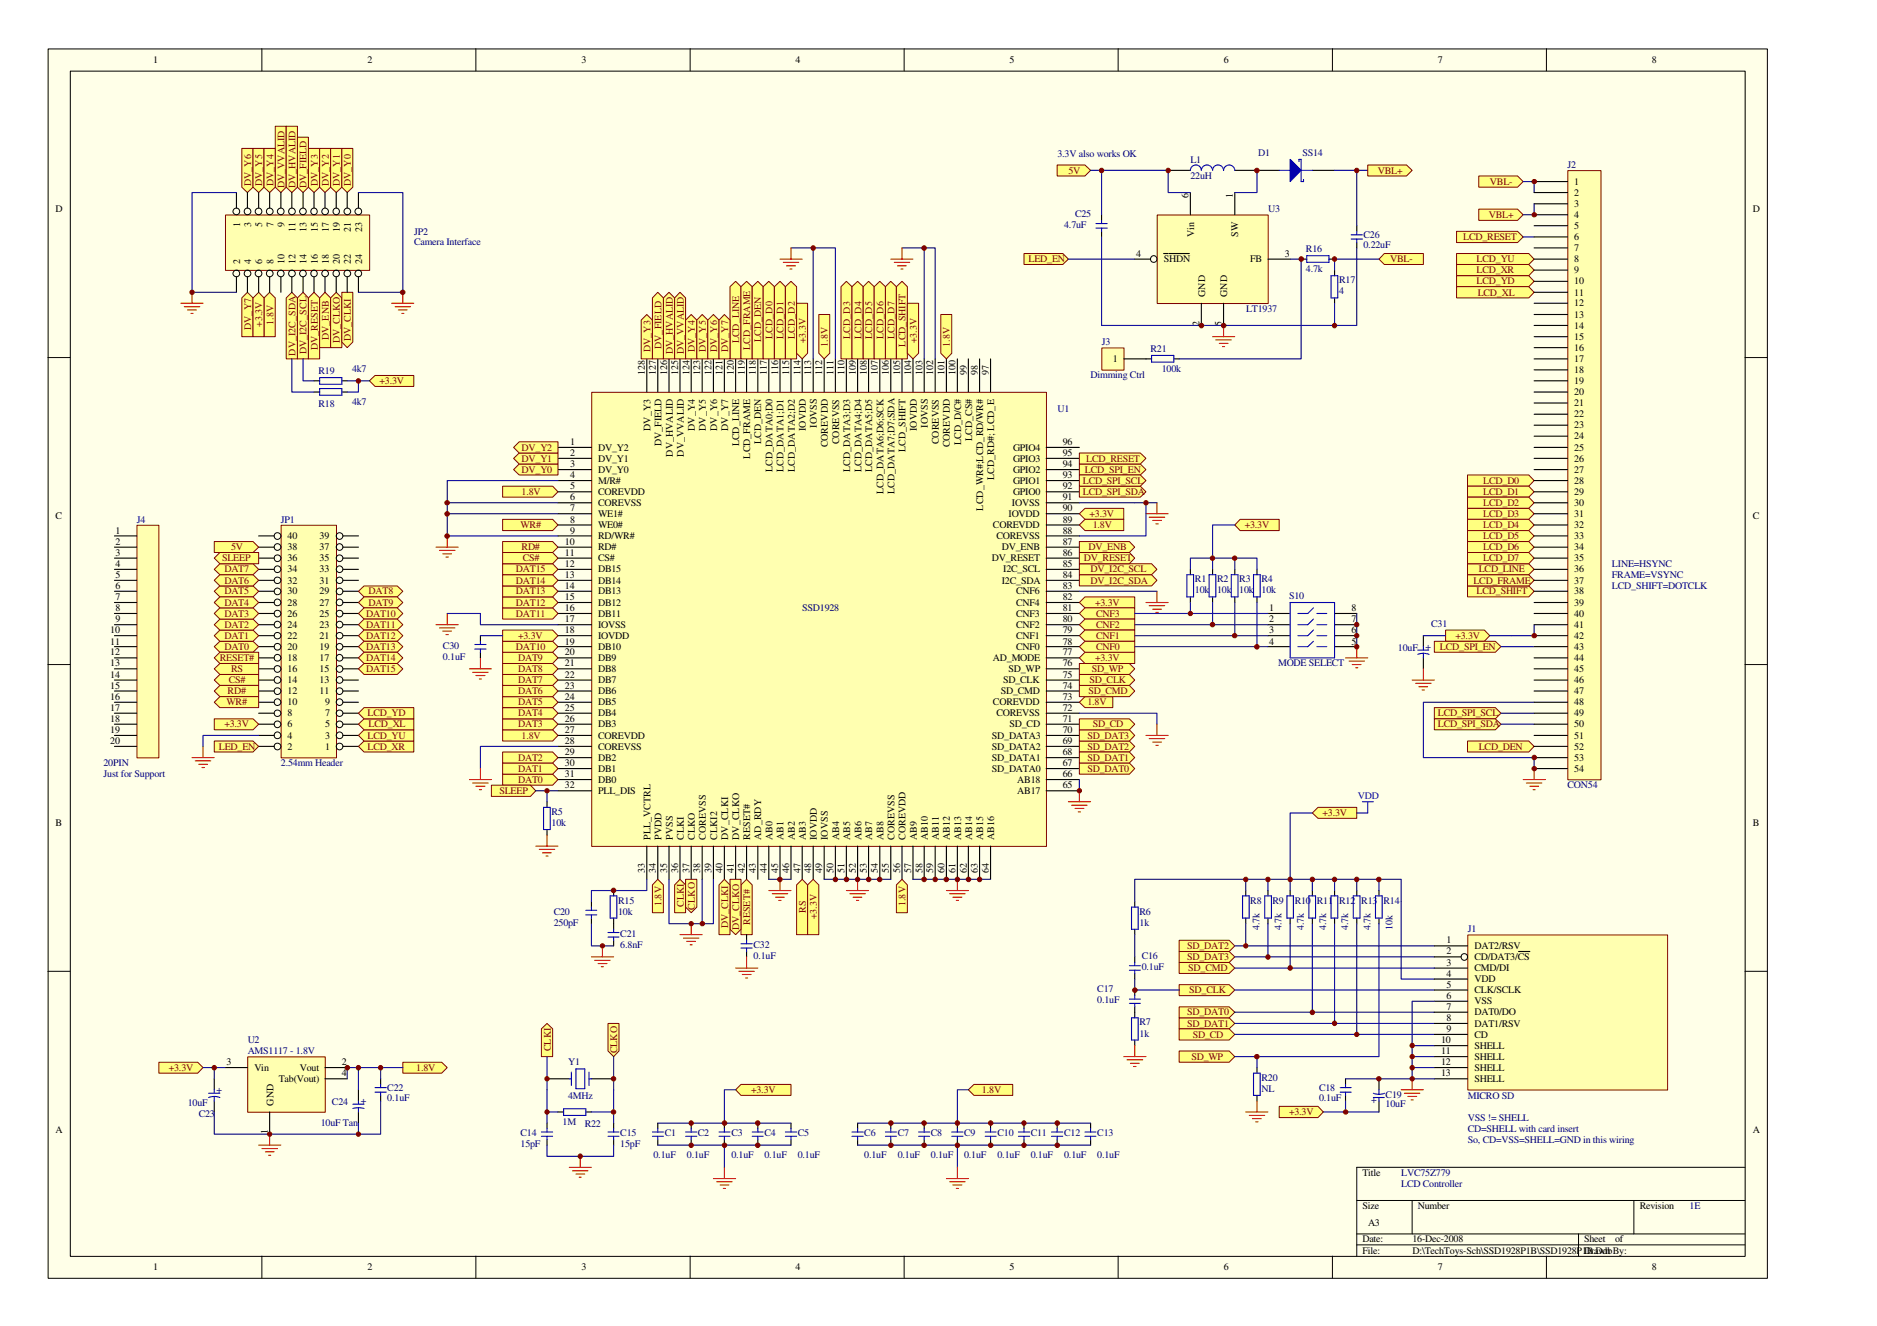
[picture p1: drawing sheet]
<svg xmlns="http://www.w3.org/2000/svg" width="297mm" height="210mm" viewBox="0 0 297 210" stroke-linecap="round" stroke-linejoin="round" font-family="sans-serif">
<defs><g id="words">
<g font-size="1.6">
<text x="24.3" y="9.9">1</text>
<text x="58.2" y="9.9">2</text>
<text x="92" y="9.9">3</text>
<text x="125.9" y="9.9">4</text>
<text x="159.8" y="9.9">5</text>
<text x="193.7" y="9.9">6</text>
<text x="227.5" y="9.9">7</text>
<text x="261.4" y="9.9">8</text>
<text x="249.1" y="29.3">1</text>
<text x="8.8" y="33.6">D</text>
<text x="38" y="35.9" transform="rotate(-90 38 35.9)">1</text>
<text x="39.7" y="35.9" transform="rotate(-90 39.7 35.9)">3</text>
<text x="41.5" y="35.9" transform="rotate(-90 41.5 35.9)">5</text>
<text x="43.3" y="35.9" transform="rotate(-90 43.3 35.9)">7</text>
<text x="45" y="35.9" transform="rotate(-90 45 35.9)">9</text>
<text x="188.1" y="31.4" transform="rotate(-90 188.1 31.4)">6</text>
<text x="195.1" y="31.4" transform="rotate(-90 195.1 31.4)">1</text>
<text x="249.1" y="31">2</text>
<text x="249.1" y="32.7">3</text>
<text x="249.1" y="34.5">4</text>
<text x="277.4" y="33.6">D</text>
<text x="38" y="41.7" transform="rotate(-90 38 41.7)">2</text>
<text x="39.7" y="41.7" transform="rotate(-90 39.7 41.7)">4</text>
<text x="41.5" y="41.7" transform="rotate(-90 41.5 41.7)">6</text>
<text x="43.3" y="41.7" transform="rotate(-90 43.3 41.7)">8</text>
<text x="45" y="41.7" transform="rotate(-90 45 41.7)">10</text>
<text x="46.8" y="41.7" transform="rotate(-90 46.8 41.7)">12</text>
<text x="46.8" y="36.7" transform="rotate(-90 46.8 36.7)">11</text>
<text x="48.5" y="41.7" transform="rotate(-90 48.5 41.7)">14</text>
<text x="48.5" y="36.7" transform="rotate(-90 48.5 36.7)">13</text>
<text x="50.3" y="41.7" transform="rotate(-90 50.3 41.7)">16</text>
<text x="50.3" y="36.7" transform="rotate(-90 50.3 36.7)">15</text>
<text x="52" y="41.7" transform="rotate(-90 52 41.7)">18</text>
<text x="52" y="36.7" transform="rotate(-90 52 36.7)">17</text>
<text x="53.8" y="41.7" transform="rotate(-90 53.8 41.7)">20</text>
<text x="53.8" y="36.7" transform="rotate(-90 53.8 36.7)">19</text>
<text x="55.5" y="41.7" transform="rotate(-90 55.5 41.7)">22</text>
<text x="55.5" y="36.7" transform="rotate(-90 55.5 36.7)">21</text>
<text x="57.3" y="41.7" transform="rotate(-90 57.3 41.7)">24</text>
<text x="57.3" y="36.7" transform="rotate(-90 57.3 36.7)">23</text>
<text x="179.8" y="40.6">4</text>
<text x="184.2" y="41.5">SHDN</text>
<text x="189" y="37.5" transform="rotate(-90 189 37.5)">Vin</text>
<text x="196" y="37.5" transform="rotate(-90 196 37.5)">SW</text>
<text x="197.9" y="41.5">FB</text>
<text x="203.3" y="40.6">3</text>
<text x="249.1" y="36.2">5</text>
<text x="249.1" y="38">6</text>
<text x="249.1" y="39.8">7</text>
<text x="249.1" y="41.5">8</text>
<text x="190.7" y="47" transform="rotate(-90 190.7 47)">GND</text>
<text x="194.2" y="47" transform="rotate(-90 194.2 47)">GND</text>
<text x="249.1" y="43.3">9</text>
<text x="249.1" y="45">10</text>
<text x="249.1" y="46.8">11</text>
<text x="189.8" y="51.6" transform="rotate(-90 189.8 51.6)">2</text>
<text x="193.3" y="51.6" transform="rotate(-90 193.3 51.6)">5</text>
<text x="249.1" y="48.5">12</text>
<text x="249.1" y="50.3">13</text>
<text x="249.1" y="52">14</text>
<text x="249.1" y="53.8">15</text>
<text x="102.1" y="59.4" transform="rotate(-90 102.1 59.4)">128</text>
<text x="103.8" y="59.4" transform="rotate(-90 103.8 59.4)">127</text>
<text x="105.6" y="59.4" transform="rotate(-90 105.6 59.4)">126</text>
<text x="107.3" y="59.4" transform="rotate(-90 107.3 59.4)">125</text>
<text x="109.1" y="59.4" transform="rotate(-90 109.1 59.4)">124</text>
<text x="110.8" y="59.4" transform="rotate(-90 110.8 59.4)">123</text>
<text x="112.6" y="59.4" transform="rotate(-90 112.6 59.4)">122</text>
<text x="114.3" y="59.4" transform="rotate(-90 114.3 59.4)">121</text>
<text x="116.1" y="59.4" transform="rotate(-90 116.1 59.4)">120</text>
<text x="117.9" y="59.4" transform="rotate(-90 117.9 59.4)">119</text>
<text x="119.6" y="59.4" transform="rotate(-90 119.6 59.4)">118</text>
<text x="121.4" y="59.4" transform="rotate(-90 121.4 59.4)">117</text>
<text x="123.1" y="59.4" transform="rotate(-90 123.1 59.4)">116</text>
<text x="124.9" y="59.4" transform="rotate(-90 124.9 59.4)">115</text>
<text x="126.7" y="59.4" transform="rotate(-90 126.7 59.4)">114</text>
<text x="128.4" y="59.4" transform="rotate(-90 128.4 59.4)">113</text>
<text x="130.1" y="59.4" transform="rotate(-90 130.1 59.4)">112</text>
<text x="131.9" y="59.4" transform="rotate(-90 131.9 59.4)">111</text>
<text x="133.6" y="59.4" transform="rotate(-90 133.6 59.4)">110</text>
<text x="135.4" y="59.4" transform="rotate(-90 135.4 59.4)">109</text>
<text x="137.2" y="59.4" transform="rotate(-90 137.2 59.4)">108</text>
<text x="138.9" y="59.4" transform="rotate(-90 138.9 59.4)">107</text>
<text x="140.7" y="59.4" transform="rotate(-90 140.7 59.4)">106</text>
<text x="142.4" y="59.4" transform="rotate(-90 142.4 59.4)">105</text>
<text x="144.2" y="59.4" transform="rotate(-90 144.2 59.4)">104</text>
<text x="146" y="59.4" transform="rotate(-90 146 59.4)">103</text>
<text x="147.7" y="59.4" transform="rotate(-90 147.7 59.4)">102</text>
<text x="149.5" y="59.4" transform="rotate(-90 149.5 59.4)">101</text>
<text x="151.2" y="59.4" transform="rotate(-90 151.2 59.4)">100</text>
<text x="153" y="59.4" transform="rotate(-90 153 59.4)">99</text>
<text x="154.7" y="59.4" transform="rotate(-90 154.7 59.4)">98</text>
<text x="156.5" y="59.4" transform="rotate(-90 156.5 59.4)">97</text>
<text x="176.1" y="57.3">1</text>
<text x="249.1" y="55.5">16</text>
<text x="249.1" y="57.3">17</text>
<text x="249.1" y="59.1">18</text>
<text x="249.1" y="60.8">19</text>
<text x="249.1" y="62.6">20</text>
<text x="249.1" y="64.3">21</text>
<text x="90.3" y="70.4">1</text>
<text x="94.7" y="71.3">DV_Y2</text>
<text x="103" y="68.2" transform="rotate(-90 103 68.2)">DV_Y3</text>
<text x="104.7" y="70.7" transform="rotate(-90 104.7 70.7)">DV_FIELD</text>
<text x="110" y="68.2" transform="rotate(-90 110 68.2)">DV_Y4</text>
<text x="111.7" y="68.2" transform="rotate(-90 111.7 68.2)">DV_Y5</text>
<text x="113.5" y="68.2" transform="rotate(-90 113.5 68.2)">DV_Y6</text>
<text x="115.2" y="68.2" transform="rotate(-90 115.2 68.2)">DV_Y7</text>
<text x="117" y="70.7" transform="rotate(-90 117 70.7)">LCD_LINE</text>
<text x="120.5" y="70.3" transform="rotate(-90 120.5 70.3)">LCD_DEN</text>
<text x="127.5" y="68.2" transform="rotate(-90 127.5 68.2)">IOVDD</text>
<text x="129.3" y="67.7" transform="rotate(-90 129.3 67.7)">IOVSS</text>
<text x="131" y="70.8" transform="rotate(-90 131 70.8)">COREVDD</text>
<text x="132.8" y="70.3" transform="rotate(-90 132.8 70.3)">COREVSS</text>
<text x="143.3" y="71.5" transform="rotate(-90 143.3 71.5)">LCD_SHIFT</text>
<text x="145.1" y="68.2" transform="rotate(-90 145.1 68.2)">IOVDD</text>
<text x="146.8" y="67.7" transform="rotate(-90 146.8 67.7)">IOVSS</text>
<text x="148.6" y="70.3" transform="rotate(-90 148.6 70.3)">COREVSS</text>
<text x="150.3" y="70.8" transform="rotate(-90 150.3 70.8)">COREVDD</text>
<text x="152.1" y="70.5" transform="rotate(-90 152.1 70.5)">LCD_D/C#</text>
<text x="153.8" y="69.8" transform="rotate(-90 153.8 69.8)">LCD_CS#</text>
<text x="160.3" y="71.3">GPIO4</text>
<text x="168.2" y="70.4">96</text>
<text x="249.1" y="66">22</text>
<text x="249.1" y="67.8">23</text>
<text x="249.1" y="69.6">24</text>
<text x="249.1" y="71.3">25</text>
<text x="90.3" y="72.2">2</text>
<text x="90.3" y="74">3</text>
<text x="90.3" y="75.7">4</text>
<text x="90.3" y="77.5">5</text>
<text x="94.7" y="73.1">DV_Y1</text>
<text x="94.7" y="74.8">DV_Y0</text>
<text x="94.7" y="76.6">M/R#</text>
<text x="106.5" y="72.3" transform="rotate(-90 106.5 72.3)">DV_HVALID</text>
<text x="108.2" y="72.3" transform="rotate(-90 108.2 72.3)">DV_VVALID</text>
<text x="118.7" y="72.6" transform="rotate(-90 118.7 72.6)">LCD_FRAME</text>
<text x="122.3" y="74.7" transform="rotate(-90 122.3 74.7)">LCD_DATA0;D0</text>
<text x="124" y="74.7" transform="rotate(-90 124 74.7)">LCD_DATA1;D1</text>
<text x="125.8" y="74.7" transform="rotate(-90 125.8 74.7)">LCD_DATA2;D2</text>
<text x="134.5" y="74.7" transform="rotate(-90 134.5 74.7)">LCD_DATA3;D3</text>
<text x="136.3" y="74.7" transform="rotate(-90 136.3 74.7)">LCD_DATA4;D4</text>
<text x="138" y="74.7" transform="rotate(-90 138 74.7)">LCD_DATA5;D5</text>
<text x="157.3" y="75.9" transform="rotate(-90 157.3 75.9)">LCD_RD#; LCD_E</text>
<text x="160.3" y="76.6">GPIO1</text>
<text x="160.3" y="74.8">GPIO2</text>
<text x="160.3" y="73.1">GPIO3</text>
<text x="168.2" y="77.5">92</text>
<text x="168.2" y="75.7">93</text>
<text x="168.2" y="74">94</text>
<text x="168.2" y="72.2">95</text>
<text x="249.1" y="73.1">26</text>
<text x="249.1" y="74.8">27</text>
<text x="249.1" y="76.6">28</text>
<text x="8.8" y="82.2">C</text>
<text x="90.3" y="79.2">6</text>
<text x="90.3" y="80.9">7</text>
<text x="90.3" y="82.7">8</text>
<text x="94.7" y="78.3">COREVDD</text>
<text x="94.7" y="80.1">COREVSS</text>
<text x="94.7" y="81.8">WE1#</text>
<text x="94.7" y="83.6">WE0#</text>
<text x="139.8" y="78.2" transform="rotate(-90 139.8 78.2)">LCD_DATA6;D6;SCK</text>
<text x="141.6" y="78.2" transform="rotate(-90 141.6 78.2)">LCD_DATA7;D7;SDA</text>
<text x="155.6" y="80.8" transform="rotate(-90 155.6 80.8)">LCD_WR#;LCD_RD/WR#</text>
<text x="157.1" y="83.6">COREVDD</text>
<text x="159.6" y="81.8">IOVDD</text>
<text x="160.1" y="80.1">IOVSS</text>
<text x="160.3" y="78.3">GPIO0</text>
<text x="168.2" y="82.7">89</text>
<text x="168.2" y="79.2">91</text>
<text x="168.2" y="80.9">90</text>
<text x="249.1" y="78.3">29</text>
<text x="249.1" y="80.1">30</text>
<text x="249.1" y="81.8">31</text>
<text x="249.1" y="83.6">32</text>
<text x="277.4" y="82.2">C</text>
<text x="18.3" y="84.5">1</text>
<text x="18.3" y="86.2">2</text>
<text x="18.3" y="88">3</text>
<text x="18.3" y="89.7">4</text>
<text x="45.5" y="88.9">36</text>
<text x="45.5" y="87.1">38</text>
<text x="45.5" y="85.3">40</text>
<text x="50.6" y="88.9">35</text>
<text x="50.6" y="87.1">37</text>
<text x="50.6" y="85.3">39</text>
<text x="89.4" y="86.2">10</text>
<text x="89.4" y="88">11</text>
<text x="89.4" y="89.7">12</text>
<text x="90.3" y="84.5">9</text>
<text x="94.7" y="85.3">RD/WR#</text>
<text x="94.7" y="87.1">RD#</text>
<text x="94.7" y="88.9">CS#</text>
<text x="157" y="88.9">DV_RESET</text>
<text x="157.7" y="85.3">COREVSS</text>
<text x="158.5" y="87.1">DV_ENB</text>
<text x="168.2" y="88">86</text>
<text x="168.2" y="84.5">88</text>
<text x="168.2" y="89.7">85</text>
<text x="168.2" y="86.2">87</text>
<text x="249.1" y="85.3">33</text>
<text x="249.1" y="87.1">34</text>
<text x="249.1" y="88.9">35</text>
<text x="18.3" y="91.5">5</text>
<text x="18.3" y="93.2">6</text>
<text x="18.3" y="95">7</text>
<text x="45.5" y="95.9">28</text>
<text x="45.5" y="94.1">30</text>
<text x="45.5" y="92.4">32</text>
<text x="45.5" y="90.6">34</text>
<text x="50.6" y="95.9">27</text>
<text x="50.6" y="94.1">29</text>
<text x="50.6" y="92.4">31</text>
<text x="50.6" y="90.6">33</text>
<text x="89.4" y="91.5">13</text>
<text x="89.4" y="93.2">14</text>
<text x="89.4" y="95">15</text>
<text x="94.7" y="90.6">DB15</text>
<text x="94.7" y="92.4">DB14</text>
<text x="94.7" y="94.1">DB13</text>
<text x="94.7" y="95.9">DB12</text>
<text x="158.5" y="92.4">I2C_SDA</text>
<text x="158.7" y="90.6">I2C_SCL</text>
<text x="160.8" y="95.9">CNF4</text>
<text x="160.8" y="94.1">CNF6</text>
<text x="168.2" y="95">82</text>
<text x="168.2" y="93.2">83</text>
<text x="168.2" y="91.5">84</text>
<text x="249.1" y="90.6">36</text>
<text x="249.1" y="92.4">37</text>
<text x="249.1" y="94.1">38</text>
<text x="249.1" y="95.9">39</text>
<text x="17.4" y="100.2">10</text>
<text x="18.3" y="96.7">8</text>
<text x="18.3" y="98.5">9</text>
<text x="45.5" y="101.1">22</text>
<text x="45.5" y="99.4">24</text>
<text x="45.5" y="97.6">26</text>
<text x="50.6" y="101.1">21</text>
<text x="50.6" y="99.4">23</text>
<text x="50.6" y="97.6">25</text>
<text x="89.4" y="96.7">16</text>
<text x="89.4" y="98.5">17</text>
<text x="89.4" y="100.2">18</text>
<text x="94.7" y="97.6">DB11</text>
<text x="94.7" y="99.4">IOVSS</text>
<text x="94.7" y="101.1">IOVDD</text>
<text x="160.8" y="101.1">CNF1</text>
<text x="160.8" y="99.4">CNF2</text>
<text x="160.8" y="97.6">CNF3</text>
<text x="168.2" y="100.2">79</text>
<text x="168.2" y="98.5">80</text>
<text x="168.2" y="96.7">81</text>
<text x="200.9" y="96.7">1</text>
<text x="200.9" y="98.5">2</text>
<text x="200.9" y="100.2">3</text>
<text x="213.9" y="100.2">6</text>
<text x="213.9" y="98.5">7</text>
<text x="213.9" y="96.7">8</text>
<text x="249.1" y="97.6">40</text>
<text x="249.1" y="99.4">41</text>
<text x="249.1" y="101.1">42</text>
<text x="17.4" y="102">11</text>
<text x="17.4" y="103.8">12</text>
<text x="17.4" y="105.5">13</text>
<text x="17.4" y="107.3">14</text>
<text x="45.5" y="106.4">16</text>
<text x="45.5" y="104.6">18</text>
<text x="45.5" y="102.9">20</text>
<text x="50.6" y="106.4">15</text>
<text x="50.6" y="104.6">17</text>
<text x="50.6" y="102.9">19</text>
<text x="89.4" y="102">19</text>
<text x="89.4" y="103.8">20</text>
<text x="89.4" y="105.5">21</text>
<text x="89.4" y="107.3">22</text>
<text x="94.7" y="102.9">DB10</text>
<text x="94.7" y="104.6">DB9</text>
<text x="94.7" y="106.4">DB8</text>
<text x="157.1" y="104.6">AD_MODE</text>
<text x="159.6" y="106.4">SD_WP</text>
<text x="160.8" y="102.9">CNF0</text>
<text x="168.2" y="102">78</text>
<text x="168.2" y="107.3">75</text>
<text x="168.2" y="103.8">77</text>
<text x="168.2" y="105.5">76</text>
<text x="200.9" y="102">4</text>
<text x="213.9" y="102">5</text>
<text x="249.1" y="102.9">43</text>
<text x="249.1" y="104.6">44</text>
<text x="249.1" y="106.4">45</text>
<text x="17.4" y="109">15</text>
<text x="17.4" y="110.8">16</text>
<text x="17.4" y="112.5">17</text>
<text x="45.5" y="113.4">8</text>
<text x="45.5" y="111.6">10</text>
<text x="45.5" y="109.9">12</text>
<text x="45.5" y="108.2">14</text>
<text x="50.6" y="109.9">11</text>
<text x="50.6" y="108.2">13</text>
<text x="51.5" y="113.4">7</text>
<text x="51.5" y="111.6">9</text>
<text x="89.4" y="109">23</text>
<text x="89.4" y="110.8">24</text>
<text x="89.4" y="112.5">25</text>
<text x="94.7" y="108.2">DB7</text>
<text x="94.7" y="109.9">DB6</text>
<text x="94.7" y="111.6">DB5</text>
<text x="94.7" y="113.4">DB4</text>
<text x="157.1" y="111.6">COREVDD</text>
<text x="157.7" y="113.4">COREVSS</text>
<text x="158.4" y="109.9">SD_CMD</text>
<text x="158.7" y="108.2">SD_CLK</text>
<text x="168.2" y="112.5">72</text>
<text x="168.2" y="109">74</text>
<text x="168.2" y="110.8">73</text>
<text x="249.1" y="108.2">46</text>
<text x="249.1" y="109.9">47</text>
<text x="249.1" y="111.6">48</text>
<text x="249.1" y="113.4">49</text>
<text x="17.4" y="114.3">18</text>
<text x="17.4" y="116">19</text>
<text x="17.4" y="117.8">20</text>
<text x="45.5" y="118.7">2</text>
<text x="45.5" y="116.9">4</text>
<text x="45.5" y="115.1">6</text>
<text x="51.5" y="118.7">1</text>
<text x="51.5" y="116.9">3</text>
<text x="51.5" y="115.1">5</text>
<text x="89.4" y="114.3">26</text>
<text x="89.4" y="116">27</text>
<text x="89.4" y="117.8">28</text>
<text x="89.4" y="119.5">29</text>
<text x="94.7" y="115.1">DB3</text>
<text x="94.7" y="116.9">COREVDD</text>
<text x="94.7" y="118.7">COREVSS</text>
<text x="157" y="118.7">SD_DATA2</text>
<text x="157" y="116.9">SD_DATA3</text>
<text x="159.8" y="115.1">SD_CD</text>
<text x="168.2" y="119.5">68</text>
<text x="168.2" y="117.8">69</text>
<text x="168.2" y="116">70</text>
<text x="168.2" y="114.3">71</text>
<text x="249.1" y="115.1">50</text>
<text x="249.1" y="116.9">51</text>
<text x="249.1" y="118.7">52</text>
<text x="89.4" y="121.3">30</text>
<text x="89.4" y="123.1">31</text>
<text x="89.4" y="124.8">32</text>
<text x="94.7" y="120.4">DB2</text>
<text x="94.7" y="122.2">DB1</text>
<text x="94.7" y="123.9">DB0</text>
<text x="94.7" y="125.7">PLL_DIS</text>
<text x="157" y="122.2">SD_DATA0</text>
<text x="157" y="120.4">SD_DATA1</text>
<text x="161" y="125.7">AB17</text>
<text x="161" y="123.9">AB18</text>
<text x="168.2" y="121.3">67</text>
<text x="168.2" y="124.8">65</text>
<text x="168.2" y="123.1">66</text>
<text x="249.1" y="120.4">53</text>
<text x="249.1" y="122.2">54</text>
<text x="8.8" y="130.8">B</text>
<text x="277.4" y="130.8">B</text>
<text x="103" y="132.9" transform="rotate(-90 103 132.9)">PLL_VCTRL</text>
<text x="104.7" y="132.9" transform="rotate(-90 104.7 132.9)">PVDD</text>
<text x="106.5" y="132.9" transform="rotate(-90 106.5 132.9)">PVSS</text>
<text x="108.2" y="132.9" transform="rotate(-90 108.2 132.9)">CLKI</text>
<text x="110" y="132.9" transform="rotate(-90 110 132.9)">CLKO</text>
<text x="111.7" y="132.9" transform="rotate(-90 111.7 132.9)">COREVSS</text>
<text x="113.5" y="132.9" transform="rotate(-90 113.5 132.9)">CLKI2</text>
<text x="115.2" y="132.9" transform="rotate(-90 115.2 132.9)">DV_CLKI</text>
<text x="117" y="132.9" transform="rotate(-90 117 132.9)">DV_CLKO</text>
<text x="118.7" y="132.9" transform="rotate(-90 118.7 132.9)">RESET#</text>
<text x="120.5" y="132.9" transform="rotate(-90 120.5 132.9)">AD_RDY</text>
<text x="122.3" y="132.9" transform="rotate(-90 122.3 132.9)">AB0</text>
<text x="124" y="132.9" transform="rotate(-90 124 132.9)">AB1</text>
<text x="125.8" y="132.9" transform="rotate(-90 125.8 132.9)">AB2</text>
<text x="127.5" y="132.9" transform="rotate(-90 127.5 132.9)">AB3</text>
<text x="129.3" y="132.9" transform="rotate(-90 129.3 132.9)">IOVDD</text>
<text x="131" y="132.9" transform="rotate(-90 131 132.9)">IOVSS</text>
<text x="132.8" y="132.9" transform="rotate(-90 132.8 132.9)">AB4</text>
<text x="134.5" y="132.9" transform="rotate(-90 134.5 132.9)">AB5</text>
<text x="136.3" y="132.9" transform="rotate(-90 136.3 132.9)">AB6</text>
<text x="138" y="132.9" transform="rotate(-90 138 132.9)">AB7</text>
<text x="139.8" y="132.9" transform="rotate(-90 139.8 132.9)">AB8</text>
<text x="141.6" y="132.9" transform="rotate(-90 141.6 132.9)">COREVSS</text>
<text x="143.3" y="132.9" transform="rotate(-90 143.3 132.9)">COREVDD</text>
<text x="145.1" y="132.9" transform="rotate(-90 145.1 132.9)">AB9</text>
<text x="146.8" y="132.9" transform="rotate(-90 146.8 132.9)">AB10</text>
<text x="148.6" y="132.9" transform="rotate(-90 148.6 132.9)">AB11</text>
<text x="150.3" y="132.9" transform="rotate(-90 150.3 132.9)">AB12</text>
<text x="152.1" y="132.9" transform="rotate(-90 152.1 132.9)">AB13</text>
<text x="153.8" y="132.9" transform="rotate(-90 153.8 132.9)">AB14</text>
<text x="155.6" y="132.9" transform="rotate(-90 155.6 132.9)">AB15</text>
<text x="157.3" y="132.9" transform="rotate(-90 157.3 132.9)">AB16</text>
<text x="102.1" y="138.2" transform="rotate(-90 102.1 138.2)">33</text>
<text x="103.8" y="138.2" transform="rotate(-90 103.8 138.2)">34</text>
<text x="105.6" y="138.2" transform="rotate(-90 105.6 138.2)">35</text>
<text x="107.3" y="138.2" transform="rotate(-90 107.3 138.2)">36</text>
<text x="109.1" y="138.2" transform="rotate(-90 109.1 138.2)">37</text>
<text x="110.8" y="138.2" transform="rotate(-90 110.8 138.2)">38</text>
<text x="112.6" y="138.2" transform="rotate(-90 112.6 138.2)">39</text>
<text x="114.3" y="138.2" transform="rotate(-90 114.3 138.2)">40</text>
<text x="116.1" y="138.2" transform="rotate(-90 116.1 138.2)">41</text>
<text x="117.9" y="138.2" transform="rotate(-90 117.9 138.2)">42</text>
<text x="119.6" y="138.2" transform="rotate(-90 119.6 138.2)">43</text>
<text x="121.4" y="138.2" transform="rotate(-90 121.4 138.2)">44</text>
<text x="123.1" y="138.2" transform="rotate(-90 123.1 138.2)">45</text>
<text x="124.9" y="138.2" transform="rotate(-90 124.9 138.2)">46</text>
<text x="126.7" y="138.2" transform="rotate(-90 126.7 138.2)">47</text>
<text x="128.4" y="138.2" transform="rotate(-90 128.4 138.2)">48</text>
<text x="130.1" y="138.2" transform="rotate(-90 130.1 138.2)">49</text>
<text x="131.9" y="138.2" transform="rotate(-90 131.9 138.2)">50</text>
<text x="133.6" y="138.2" transform="rotate(-90 133.6 138.2)">51</text>
<text x="135.4" y="138.2" transform="rotate(-90 135.4 138.2)">52</text>
<text x="137.2" y="138.2" transform="rotate(-90 137.2 138.2)">53</text>
<text x="138.9" y="138.2" transform="rotate(-90 138.9 138.2)">54</text>
<text x="140.7" y="138.2" transform="rotate(-90 140.7 138.2)">55</text>
<text x="142.4" y="138.2" transform="rotate(-90 142.4 138.2)">56</text>
<text x="144.2" y="138.2" transform="rotate(-90 144.2 138.2)">57</text>
<text x="146" y="138.2" transform="rotate(-90 146 138.2)">58</text>
<text x="147.7" y="138.2" transform="rotate(-90 147.7 138.2)">59</text>
<text x="149.5" y="138.2" transform="rotate(-90 149.5 138.2)">60</text>
<text x="151.2" y="138.2" transform="rotate(-90 151.2 138.2)">61</text>
<text x="153" y="138.2" transform="rotate(-90 153 138.2)">62</text>
<text x="154.7" y="138.2" transform="rotate(-90 154.7 138.2)">63</text>
<text x="156.5" y="138.2" transform="rotate(-90 156.5 138.2)">64</text>
<text x="228.9" y="149.4">1</text>
<text x="228.9" y="151.1">2</text>
<text x="228.9" y="152.9">3</text>
<text x="228.9" y="154.6">4</text>
<text x="233.3" y="150.2">DAT2/RSV</text>
<text x="233.3" y="152">CD/DAT3/CS</text>
<text x="233.3" y="153.7">CMD/DI</text>
<text x="233.3" y="155.5">VDD</text>
<text x="228.9" y="156.4">5</text>
<text x="228.9" y="158.1">6</text>
<text x="228.9" y="159.9">7</text>
<text x="228.9" y="161.6">8</text>
<text x="233.3" y="157.2">CLK/SCLK</text>
<text x="233.3" y="159">VSS</text>
<text x="233.3" y="160.7">DAT0/DO</text>
<text x="228" y="165.1">10</text>
<text x="228" y="166.9">11</text>
<text x="228.9" y="163.4">9</text>
<text x="233.3" y="164.3">CD</text>
<text x="233.3" y="166">SHELL</text>
<text x="233.3" y="162.5">DAT1/RSV</text>
<text x="233.3" y="167.8">SHELL</text>
<text x="35.9" y="168.7">3</text>
<text x="40.3" y="169.5">Vin</text>
<text x="44.1" y="171.3">Tab(Vout)</text>
<text x="47.5" y="169.5">Vout</text>
<text x="54.1" y="168.7">2</text>
<text x="54.1" y="170.4">4</text>
<text x="228" y="168.7">12</text>
<text x="228" y="170.4">13</text>
<text x="233.3" y="169.5">SHELL</text>
<text x="233.3" y="171.3">SHELL</text>
<text x="8.8" y="179.3">A</text>
<text x="42.4" y="179.5" transform="rotate(-90 42.4 179.5)">1</text>
<text x="43.3" y="175" transform="rotate(-90 43.3 175)">GND</text>
<text x="277.4" y="179.3">A</text>
<text x="215.6" y="186.2">Title</text>
<text x="215.6" y="191.4">Size</text>
<text x="224.4" y="191.4">Number</text>
<text x="259.5" y="191.4">Revision</text>
<text x="215.6" y="196.7">Date:</text>
<text x="216.5" y="194.1">A3</text>
<text x="223.5" y="196.7">16-Dec-2008</text>
<text x="250.7" y="196.7">Sheet</text>
<text x="255.6" y="196.7">of</text>
<text x="24.3" y="201.1">1</text>
<text x="58.2" y="201.1">2</text>
<text x="92" y="201.1">3</text>
<text x="125.9" y="201.1">4</text>
<text x="159.8" y="201.1">5</text>
<text x="193.7" y="201.1">6</text>
<text x="215.6" y="198.5">File:</text>
<text x="223.5" y="198.5">D:\TechToys-Sch\SSD1928P1B\SSD1928P1B.Ddb</text>
<text x="227.5" y="201.1">7</text>
<text x="250.7" y="198.5">Drawn By:</text>
<text x="261.4" y="201.1">8</text>
</g>
<g font-size="1.6" fill="#800000">
<text x="39.7" y="29.5" transform="rotate(-90 39.7 29.5)">DV_Y6</text>
<text x="41.5" y="29.5" transform="rotate(-90 41.5 29.5)">DV_Y5</text>
<text x="43.3" y="29.5" transform="rotate(-90 43.3 29.5)">DV_Y4</text>
<text x="45" y="29.8" transform="rotate(-90 45 29.8)">DV_VVALID</text>
<text x="46.8" y="29.8" transform="rotate(-90 46.8 29.8)">DV_HVALID</text>
<text x="48.5" y="29.8" transform="rotate(-90 48.5 29.8)">DV_FIELD</text>
<text x="50.3" y="29.5" transform="rotate(-90 50.3 29.5)">DV_Y3</text>
<text x="52" y="29.5" transform="rotate(-90 52 29.5)">DV_Y2</text>
<text x="53.8" y="29.5" transform="rotate(-90 53.8 29.5)">DV_Y1</text>
<text x="55.5" y="29.5" transform="rotate(-90 55.5 29.5)">DV_Y0</text>
<text x="169.1" y="27.5">5V</text>
<text x="218.1" y="27.5">VBL+</text>
<text x="235.8" y="29.3">VBL-</text>
<text x="235.6" y="34.5">VBL+</text>
<text x="162.8" y="41.5">LED_EN</text>
<text x="220" y="41.5">VBL-</text>
<text x="231.6" y="38">LCD_RESET</text>
<text x="233.7" y="41.5">LCD_YU</text>
<text x="233.7" y="43.3">LCD_XR</text>
<text x="233.7" y="45">LCD_YD</text>
<text x="233.8" y="46.8">LCD_XL</text>
<text x="39.7" y="52.2" transform="rotate(-90 39.7 52.2)">DV_Y7</text>
<text x="41.5" y="51.7" transform="rotate(-90 41.5 51.7)">+3.3V</text>
<text x="43.3" y="51.4" transform="rotate(-90 43.3 51.4)">1.8V</text>
<text x="52" y="53.8" transform="rotate(-90 52 53.8)">DV_ENB</text>
<text x="122.3" y="53.6" transform="rotate(-90 122.3 53.6)">LCD_D0</text>
<text x="124" y="53.6" transform="rotate(-90 124 53.6)">LCD_D1</text>
<text x="125.8" y="53.6" transform="rotate(-90 125.8 53.6)">LCD_D2</text>
<text x="134.5" y="53.6" transform="rotate(-90 134.5 53.6)">LCD_D3</text>
<text x="136.3" y="53.6" transform="rotate(-90 136.3 53.6)">LCD_D4</text>
<text x="138" y="53.6" transform="rotate(-90 138 53.6)">LCD_D5</text>
<text x="139.8" y="53.6" transform="rotate(-90 139.8 53.6)">LCD_D6</text>
<text x="141.6" y="53.6" transform="rotate(-90 141.6 53.6)">LCD_D7</text>
<text x="46.8" y="56.3" transform="rotate(-90 46.8 56.3)">DV_I2C_SDA</text>
<text x="48.5" y="56.1" transform="rotate(-90 48.5 56.1)">DV_I2C_SCL</text>
<text x="50.3" y="55.4" transform="rotate(-90 50.3 55.4)">DV_RESET</text>
<text x="53.8" y="54.4" transform="rotate(-90 53.8 54.4)">DV_CLKO</text>
<text x="55.5" y="54" transform="rotate(-90 55.5 54)">DV_CLKI</text>
<text x="103" y="55.8" transform="rotate(-90 103 55.8)">DV_Y3</text>
<text x="104.7" y="55.2" transform="rotate(-90 104.7 55.2)">DV_FIELD</text>
<text x="106.5" y="56.1" transform="rotate(-90 106.5 56.1)">DV_HVALID</text>
<text x="108.2" y="56.1" transform="rotate(-90 108.2 56.1)">DV_VVALID</text>
<text x="110" y="55.8" transform="rotate(-90 110 55.8)">DV_Y4</text>
<text x="111.7" y="55.8" transform="rotate(-90 111.7 55.8)">DV_Y5</text>
<text x="113.5" y="55.8" transform="rotate(-90 113.5 55.8)">DV_Y6</text>
<text x="115.2" y="55.8" transform="rotate(-90 115.2 55.8)">DV_Y7</text>
<text x="117" y="54.4" transform="rotate(-90 117 54.4)">LCD_LINE</text>
<text x="118.7" y="55.4" transform="rotate(-90 118.7 55.4)">LCD_FRAME</text>
<text x="120.5" y="54.2" transform="rotate(-90 120.5 54.2)">LCD_DEN</text>
<text x="127.5" y="54.4" transform="rotate(-90 127.5 54.4)">+3.3V</text>
<text x="131" y="54.9" transform="rotate(-90 131 54.9)">1.8V</text>
<text x="143.3" y="54.9" transform="rotate(-90 143.3 54.9)">LCD_SHIFT</text>
<text x="145.1" y="54.4" transform="rotate(-90 145.1 54.4)">+3.3V</text>
<text x="150.3" y="54.9" transform="rotate(-90 150.3 54.9)">1.8V</text>
<text x="60.1" y="60.8">+3.3V</text>
<text x="82.5" y="71.3">DV_Y2</text>
<text x="82.5" y="74.8">DV_Y0</text>
<text x="82.5" y="73.1">DV_Y1</text>
<text x="171.4" y="76.6">LCD_SPI_SCL</text>
<text x="171.7" y="74.8">LCD_SPI_EN</text>
<text x="171.9" y="73.1">LCD_RESET</text>
<text x="234.7" y="76.6">LCD_D0</text>
<text x="82.4" y="83.6">WR#</text>
<text x="82.5" y="78.3">1.8V</text>
<text x="171.4" y="78.3">LCD_SPI_SDA</text>
<text x="172.4" y="81.8">+3.3V</text>
<text x="172.9" y="83.6">1.8V</text>
<text x="197" y="83.6">+3.3V</text>
<text x="234.7" y="78.3">LCD_D1</text>
<text x="234.7" y="80.1">LCD_D2</text>
<text x="234.7" y="81.8">LCD_D3</text>
<text x="234.7" y="83.6">LCD_D4</text>
<text x="35.1" y="88.9">SLEEP</text>
<text x="36.6" y="87.1">5V</text>
<text x="82.5" y="87.1">RD#</text>
<text x="82.7" y="88.9">CS#</text>
<text x="171.5" y="88.9">DV_RESET</text>
<text x="172.3" y="87.1">DV_ENB</text>
<text x="234.7" y="85.3">LCD_D5</text>
<text x="234.7" y="87.1">LCD_D6</text>
<text x="234.7" y="88.9">LCD_D7</text>
<text x="35.5" y="94.1">DAT5</text>
<text x="35.5" y="95.9">DAT4</text>
<text x="35.5" y="92.4">DAT6</text>
<text x="35.5" y="90.6">DAT7</text>
<text x="58.3" y="94.1">DAT8</text>
<text x="58.3" y="95.9">DAT9</text>
<text x="81.7" y="95.9">DAT12</text>
<text x="81.7" y="94.1">DAT13</text>
<text x="81.7" y="92.4">DAT14</text>
<text x="81.7" y="90.6">DAT15</text>
<text x="172.6" y="92.4">DV_I2C_SDA</text>
<text x="172.6" y="90.6">DV_I2C_SCL</text>
<text x="173.3" y="95.9">+3.3V</text>
<text x="233.2" y="92.4">LCD_FRAME</text>
<text x="233.7" y="94.1">LCD_SHIFT</text>
<text x="234" y="90.6">LCD_LINE</text>
<text x="35.5" y="101.1">DAT1</text>
<text x="35.5" y="99.4">DAT2</text>
<text x="35.5" y="97.6">DAT3</text>
<text x="58" y="97.6">DAT10</text>
<text x="58" y="99.4">DAT11</text>
<text x="58" y="101.1">DAT12</text>
<text x="81.7" y="97.6">DAT11</text>
<text x="82" y="101.1">+3.3V</text>
<text x="173.5" y="97.6">CNF3</text>
<text x="173.5" y="99.4">CNF2</text>
<text x="173.5" y="101.1">CNF1</text>
<text x="230.3" y="101.1">+3.3V</text>
<text x="34.8" y="104.6">RESET#</text>
<text x="35.5" y="102.9">DAT0</text>
<text x="36.6" y="106.4">RS</text>
<text x="58" y="102.9">DAT13</text>
<text x="58" y="104.6">DAT14</text>
<text x="58" y="106.4">DAT15</text>
<text x="81.7" y="102.9">DAT10</text>
<text x="82" y="106.4">DAT8</text>
<text x="82" y="104.6">DAT9</text>
<text x="172.8" y="106.4">SD_WP</text>
<text x="173.3" y="104.6">+3.3V</text>
<text x="173.5" y="102.9">CNF0</text>
<text x="227.9" y="102.9">LCD_SPI_EN</text>
<text x="35.9" y="111.6">WR#</text>
<text x="36" y="109.9">RD#</text>
<text x="36.2" y="108.2">CS#</text>
<text x="58.2" y="113.4">LCD_YD</text>
<text x="82" y="113.4">DAT4</text>
<text x="82" y="111.6">DAT5</text>
<text x="82" y="109.9">DAT6</text>
<text x="82" y="108.2">DAT7</text>
<text x="172.1" y="111.6">1.8V</text>
<text x="172.3" y="109.9">SD_CMD</text>
<text x="172.4" y="108.2">SD_CLK</text>
<text x="227.5" y="113.4">LCD_SPI_SCL</text>
<text x="34.6" y="118.7">LED_EN</text>
<text x="35.5" y="115.1">+3.3V</text>
<text x="58.2" y="118.7">LCD_XR</text>
<text x="58.2" y="116.9">LCD_YU</text>
<text x="58.3" y="115.1">LCD_XL</text>
<text x="82" y="115.1">DAT3</text>
<text x="82.5" y="116.9">1.8V</text>
<text x="172.1" y="118.7">SD_DAT2</text>
<text x="172.1" y="116.9">SD_DAT3</text>
<text x="172.9" y="115.1">SD_CD</text>
<text x="227.5" y="115.1">LCD_SPI_SDA</text>
<text x="234" y="118.7">LCD_DEN</text>
<text x="79" y="125.7">SLEEP</text>
<text x="82" y="123.9">DAT0</text>
<text x="82" y="122.2">DAT1</text>
<text x="82" y="120.4">DAT2</text>
<text x="172.1" y="122.2">SD_DAT0</text>
<text x="172.1" y="120.4">SD_DAT1</text>
<text x="209.3" y="129.2">+3.3V</text>
<text x="104.7" y="143.4" transform="rotate(-90 104.7 143.4)">1.8V</text>
<text x="108.2" y="143.6" transform="rotate(-90 108.2 143.6)">CLKI</text>
<text x="110" y="144" transform="rotate(-90 110 144)">CLKO</text>
<text x="143.3" y="143.4" transform="rotate(-90 143.3 143.4)">1.8V</text>
<text x="115.2" y="146.9" transform="rotate(-90 115.2 146.9)">DV_CLKI</text>
<text x="117" y="147.3" transform="rotate(-90 117 147.3)">DV_CLKO</text>
<text x="118.7" y="146.4" transform="rotate(-90 118.7 146.4)">RESET#</text>
<text x="127.5" y="144.5" transform="rotate(-90 127.5 144.5)">RS</text>
<text x="129.3" y="145.5" transform="rotate(-90 129.3 145.5)">+3.3V</text>
<text x="187.9" y="150.2">SD_DAT2</text>
<text x="187.9" y="152">SD_DAT3</text>
<text x="188" y="153.7">SD_CMD</text>
<text x="187.9" y="160.7">SD_DAT0</text>
<text x="188.2" y="157.2">SD_CLK</text>
<text x="87.2" y="166.4" transform="rotate(-90 87.2 166.4)">CLKI</text>
<text x="97.7" y="166.8" transform="rotate(-90 97.7 166.8)">CLKO</text>
<text x="187.9" y="162.5">SD_DAT1</text>
<text x="188.5" y="167.8">SD_WP</text>
<text x="188.8" y="164.3">SD_CD</text>
<text x="26.7" y="169.5">+3.3V</text>
<text x="65.9" y="169.5">1.8V</text>
<text x="118.9" y="173">+3.3V</text>
<text x="155.4" y="173">1.8V</text>
<text x="204" y="176.5">+3.3V</text>
</g>
<g font-size="1.6" fill="#000080">
<text x="167.3" y="24.8">3.3V also works OK</text>
<text x="188.4" y="25.7">L1</text>
<text x="188.4" y="28.4">22uH</text>
<text x="199.1" y="24.7">D1</text>
<text x="206.1" y="24.7">SS14</text>
<text x="248.1" y="26.6">J2</text>
<text x="170.1" y="34.3">C25</text>
<text x="200.7" y="33.6">U3</text>
<text x="65.5" y="37.1">JP2</text>
<text x="65.5" y="38.9">Camera Interface</text>
<text x="168.4" y="36.1">4.7uF</text>
<text x="206.7" y="39.9">R16</text>
<text x="215.8" y="37.6">C26</text>
<text x="215.8" y="39.2">0.22uF</text>
<text x="206.7" y="43.1">4.7k</text>
<text x="211.9" y="44.8">R17</text>
<text x="211.9" y="46.6">4</text>
<text x="197.2" y="49.4">LT1937</text>
<text x="50.4" y="59.2">R19</text>
<text x="55.7" y="58.9">4k7</text>
<text x="172.6" y="59.9">Dimming Ctrl</text>
<text x="174.4" y="54.7">J3</text>
<text x="182.1" y="55.7">R21</text>
<text x="183.9" y="58.9">100k</text>
<text x="50.4" y="64.5">R18</text>
<text x="55.7" y="64.1">4k7</text>
<text x="167.3" y="65.2">U1</text>
<text x="21.6" y="82.7">J4</text>
<text x="44.4" y="82.7">JP1</text>
<text x="255.1" y="89.7">LINE=HSYNC</text>
<text x="189.1" y="92.2">R1</text>
<text x="189.1" y="93.9">10k</text>
<text x="192.6" y="92.2">R2</text>
<text x="192.6" y="93.9">10k</text>
<text x="196.1" y="92.2">R3</text>
<text x="196.1" y="93.9">10k</text>
<text x="199.6" y="92.2">R4</text>
<text x="199.6" y="93.9">10k</text>
<text x="204" y="94.8">S10</text>
<text x="255.1" y="91.5">FRAME=VSYNC</text>
<text x="255.1" y="93.2">LCD_SHIFT=DOTCLK</text>
<text x="127" y="96.7">SSD1928</text>
<text x="226.5" y="99.2">C31</text>
<text x="70.1" y="102.7">C30</text>
<text x="70.1" y="104.5">0.1uF</text>
<text x="202.3" y="105.5">MODE SELECT</text>
<text x="221.2" y="103">10uF</text>
<text x="225.6" y="102.9">+</text>
<text x="16.4" y="121.3">20PIN</text>
<text x="16.4" y="123.1">Just for Support</text>
<text x="44.4" y="121.3">2.54mm Header</text>
<text x="248.1" y="124.8">CON54</text>
<text x="87.3" y="129">R5</text>
<text x="87.3" y="130.8">10k</text>
<text x="97.8" y="143">R15</text>
<text x="197.9" y="143">R8</text>
<text x="201.4" y="143">R9</text>
<text x="204.9" y="143">R10</text>
<text x="208.4" y="143">R11</text>
<text x="211.9" y="143">R12</text>
<text x="215.4" y="143">R13</text>
<text x="218.9" y="143">R14</text>
<text x="87.6" y="144.8">C20</text>
<text x="87.6" y="146.6">250pF</text>
<text x="97.8" y="144.8">10k</text>
<text x="98.2" y="148.3">C21</text>
<text x="180.3" y="144.8">R6</text>
<text x="180.3" y="146.6">1k</text>
<text x="199.3" y="147.3" transform="rotate(-90 199.3 147.3)">4.7k</text>
<text x="202.8" y="147.3" transform="rotate(-90 202.8 147.3)">4.7k</text>
<text x="206.3" y="147.3" transform="rotate(-90 206.3 147.3)">4.7k</text>
<text x="209.8" y="147.3" transform="rotate(-90 209.8 147.3)">4.7k</text>
<text x="213.4" y="147.3" transform="rotate(-90 213.4 147.3)">4.7k</text>
<text x="216.9" y="147.3" transform="rotate(-90 216.9 147.3)">4.7k</text>
<text x="220.4" y="147.3" transform="rotate(-90 220.4 147.3)">10k</text>
<text x="232.3" y="147.6">J1</text>
<text x="98.2" y="150">6.8nF</text>
<text x="119.2" y="150">C32</text>
<text x="119.2" y="151.8">0.1uF</text>
<text x="180.7" y="151.8">C16</text>
<text x="180.7" y="153.5">0.1uF</text>
<text x="173.6" y="157.1">C17</text>
<text x="173.6" y="158.8">0.1uF</text>
<text x="39.2" y="165.1">U2</text>
<text x="39.2" y="166.9">AMS1117 - 1.8V</text>
<text x="180.3" y="162.3">R7</text>
<text x="180.3" y="164.1">1k</text>
<text x="34.3" y="173">+</text>
<text x="61.3" y="172.7">C22</text>
<text x="89.9" y="168.7">Y1</text>
<text x="89.9" y="173.9">4MHz</text>
<text x="199.6" y="171.1">R20</text>
<text x="199.6" y="172.8">NL</text>
<text x="208.7" y="172.7">C18</text>
<text x="217.9" y="173.8" transform="rotate(180 217.9 173.8)">+</text>
<text x="219.3" y="173.7">C19</text>
<text x="232.3" y="173.9">MICRO SD</text>
<text x="29.7" y="175.1">10uF</text>
<text x="31.5" y="176.9">C23</text>
<text x="50.8" y="178.3">10uF Tan</text>
<text x="52.5" y="175">C24</text>
<text x="57.1" y="174.8">+</text>
<text x="61.3" y="174.2">0.1uF</text>
<text x="82.4" y="179.9">C14</text>
<text x="89" y="178.1">1M</text>
<text x="92.5" y="178.4">R22</text>
<text x="98.2" y="179.9">C15</text>
<text x="105.2" y="179.9">C1</text>
<text x="110.4" y="179.9">C2</text>
<text x="115.7" y="179.9">C3</text>
<text x="121" y="179.9">C4</text>
<text x="126.2" y="179.9">C5</text>
<text x="136.8" y="179.9">C6</text>
<text x="142.1" y="179.9">C7</text>
<text x="147.3" y="179.9">C8</text>
<text x="152.6" y="179.9">C9</text>
<text x="157.9" y="179.9">C10</text>
<text x="163.1" y="179.9">C11</text>
<text x="168.4" y="179.9">C12</text>
<text x="173.6" y="179.9">C13</text>
<text x="208.7" y="174.2">0.1uF</text>
<text x="219.3" y="175.3">10uF</text>
<text x="232.3" y="177.4">VSS != SHELL</text>
<text x="232.3" y="179.2">CD=SHELL with card insert</text>
<text x="82.4" y="181.6">15pF</text>
<text x="98.2" y="181.6">15pF</text>
<text x="103.4" y="183.3">0.1uF</text>
<text x="108.7" y="183.3">0.1uF</text>
<text x="115.7" y="183.3">0.1uF</text>
<text x="121" y="183.3">0.1uF</text>
<text x="126.2" y="183.3">0.1uF</text>
<text x="136.8" y="183.3">0.1uF</text>
<text x="142.1" y="183.3">0.1uF</text>
<text x="147.3" y="183.3">0.1uF</text>
<text x="152.6" y="183.3">0.1uF</text>
<text x="157.9" y="183.3">0.1uF</text>
<text x="163.1" y="183.3">0.1uF</text>
<text x="168.4" y="183.3">0.1uF</text>
<text x="173.6" y="183.3">0.1uF</text>
<text x="232.3" y="180.9">So, CD=VSS=SHELL=GND in this wiring</text>
<text x="221.7" y="186.2">LVC75Z779</text>
<text x="221.7" y="187.9">LCD Controller</text>
<text x="267.4" y="191.4">1E</text>
</g>
<text font-size="1.6" fill="#00f" x="214.9" y="126.5">VDD</text>
</g></defs>
<path d="M7.6 7.7h272.1v194.7h-272.1z" fill="#ffffe8"/>
<g fill="none" stroke="#000" stroke-width=".16">
<path d="M7.6 7.7h272.1v194.7h-272.1zM11.1 11.3h265.1v187.6h-265.1zM41.4 7.7v3.5M75.3 7.7v3.5M109.2 7.7v3.5M143.1 7.7v3.5M176.9 7.7v3.5M210.9 7.7v3.5M244.7 7.7v3.5M7.6 56.6h3.5M276.1 56.6h3.6M7.6 105.2h3.5"/>
<path d="M276.1 105.2h3.6M7.6 153.8h3.5M276.1 153.8h3.6M41.4 198.8v3.5M75.3 198.8v3.5M109.2 198.8v3.5M143.1 198.8v3.5M176.9 198.8v3.5M210.9 198.8v3.5M214.7 190h61.4M214.7 195.3h61.4M214.7 197.1h61.4"/>
<path d="M223.5 190v5.3M244.7 198.8v3.5M249.8 195.3v3.5M258.6 190v5.3M276.1 184.8h-61.4v14"/>
</g>
<path d="M93.7 62.1h71.9v71.9h-71.9z" fill="#ffffb0"/>
<path d="M93.6 62.1h72v71.9h-72z" fill="none" stroke="#800000" stroke-width=".16"/>
<g fill="none" stroke="#000" stroke-width=".18">
<path d="M102.4 56.8v5.3M104.1 56.8v5.3M105.9 56.8v5.3M107.6 56.8v5.3M109.4 56.8v5.3M111.1 56.8v5.3M112.9 56.8v5.3M114.6 56.8v5.3M116.4 56.8v5.3M118.1 56.8v5.3M119.9 56.8v5.3M121.7 56.8v5.3"/>
<path d="M123.4 56.8v5.3M125.2 56.8v5.3M127 56.8v5.3M128.7 56.8v5.3M130.4 56.8v5.3M132.2 56.8v5.3M133.9 56.8v5.3M135.7 56.8v5.3M137.5 56.8v5.3M139.2 56.8v5.3M141 56.8v5.3M142.7 56.8v5.3"/>
<path d="M144.5 56.8v5.3M146.3 56.8v5.3M148 56.8v5.3M149.8 56.8v5.3M151.5 56.8v5.3M153.2 56.8v5.3M155 56.8v5.3M156.8 56.8v5.3M88.3 70.8h5.3M88.3 72.6h5.3M88.3 74.3h5.3M88.3 76.1h5.3"/>
<path d="M88.3 77.9h5.3M88.3 79.6h5.3M165.6 70.8h5.2M165.6 72.6h5.2M165.6 74.3h5.2M165.6 76.1h5.2M165.6 77.9h5.2M165.6 79.6h5.2M88.3 81.3h5.3M88.3 83.1h5.3M88.3 84.8h5.3M88.3 86.6h5.3"/>
<path d="M88.3 88.3h5.3M88.3 90.1h5.3M88.3 91.9h5.3M88.3 93.6h5.3M88.3 95.4h5.3M88.3 97.1h5.3M88.3 98.9h5.3M165.6 81.3h5.2M165.6 83.1h5.2M165.6 84.8h5.2M165.6 86.6h5.2M165.6 88.3h5.2"/>
<path d="M165.6 90.1h5.2M165.6 91.9h5.2M165.6 93.6h5.2M165.6 95.4h5.2M165.6 97.1h5.2M165.6 98.9h5.2M188.4 90.1v.9M188.4 94.5v.9M191.9 90.1v.9M191.9 94.5v.9M195.4 90.1v.9M195.4 94.5v.9"/>
<path d="M198.9 90.1v.9M198.9 94.5v.9M88.3 100.6h5.3M88.3 102.4h5.3M88.3 104.1h5.3M88.3 105.9h5.3M88.3 107.7h5.3M88.3 109.4h5.3M88.3 111.2h5.3M88.3 112.9h5.3M88.3 114.6h5.3M88.3 116.4h5.3"/>
<path d="M88.3 118.2h5.3M88.3 119.9h5.3M165.6 100.6h5.2M165.6 102.4h5.2M165.6 104.1h5.2M165.6 105.9h5.2M165.6 107.7h5.2M165.6 109.4h5.2M165.6 111.2h5.2M165.6 112.9h5.2M165.6 114.6h5.2M165.6 116.4h5.2"/>
<path d="M165.6 118.2h5.2M165.6 119.9h5.2M88.3 121.7h5.3M88.3 123.4h5.3M88.3 125.2h5.3M102.4 133.9v5.3M104.1 133.9v5.3M105.9 133.9v5.3M107.6 133.9v5.3M109.4 133.9v5.3M111.1 133.9v5.3M112.9 133.9v5.3"/>
<path d="M114.6 133.9v5.3M116.4 133.9v5.3M118.1 133.9v5.3M119.9 133.9v5.3M121.7 133.9v5.3M123.4 133.9v5.3M125.2 133.9v5.3M127 133.9v5.3M128.7 133.9v5.3M130.4 133.9v5.3M132.2 133.9v5.3M133.9 133.9v5.3"/>
<path d="M135.7 133.9v5.3M137.5 133.9v5.3M139.2 133.9v5.3M141 133.9v5.3M142.7 133.9v5.3M144.5 133.9v5.3M146.3 133.9v5.3M148 133.9v5.3M149.8 133.9v5.3M151.5 133.9v5.3M153.2 133.9v5.3M155 133.9v5.3"/>
<path d="M156.8 133.9v5.3M165.6 121.7h5.2M165.6 123.4h5.2M165.6 125.2h5.2M104.1 177.8v.8M109.4 177.8v.8M114.6 177.8v.8M119.9 177.8v.8M125.2 177.8v.8M135.7 177.8v.8M141 177.8v.8M146.3 177.8v.8"/>
<path d="M151.5 177.8v.8M156.8 177.8v.8M162 177.8v.8M167.3 177.8v.8M172.6 177.8v.8M104.1 180.4v.9M109.4 180.4v.9M114.6 180.4v.9M119.9 180.4v.9M125.2 180.4v.9M135.7 180.4v.9M141 180.4v.9"/>
<path d="M146.3 180.4v.9M151.5 180.4v.9M156.8 180.4v.9M162 180.4v.9M167.3 180.4v.9M172.6 180.4v.9"/>
</g>
<g fill="none" stroke="#00f" stroke-width=".18">
<path d="M187.8 91h1.1v3.5h-1.1zM191.3 91h1.1v3.5h-1.1zM194.9 91h1v3.5h-1zM198.4 91h1v3.5h-1zM103.2 179.9h1.8M103.2 179.2h1.8M104.1 178.6v.6M104.1 179.9v.5M108.5 179.9h1.8M108.5 179.2h1.8M109.4 178.6v.6M109.4 179.9v.5"/>
<path d="M113.8 179.9h1.7M113.8 179.2h1.7M114.6 178.6v.6M114.6 179.9v.5M119 179.9h1.8M119 179.2h1.8M119.9 178.6v.6M119.9 179.9v.5M124.3 179.9h1.8M124.3 179.2h1.8M125.2 178.6v.6M125.2 179.9v.5"/>
<path d="M134.8 179.9h1.8M134.8 179.2h1.8M135.7 178.6v.6M135.7 179.9v.5M140.1 179.9h1.8M140.1 179.2h1.8M141 178.6v.6M141 179.9v.5M145.4 179.9h1.7M145.4 179.2h1.7M146.3 178.6v.6M146.3 179.9v.5"/>
<path d="M150.6 179.9h1.8M150.6 179.2h1.8M151.5 178.6v.6M151.5 179.9v.5M155.9 179.9h1.7M155.9 179.2h1.7M156.8 178.6v.6M156.8 179.9v.5M161.2 179.9h1.7M161.2 179.2h1.7M162 178.6v.6M162 179.9v.5"/>
<path d="M166.4 179.9h1.8M166.4 179.2h1.8M167.3 178.6v.6M167.3 179.9v.5M171.7 179.9h1.7M171.7 179.2h1.7M172.6 178.6v.6M172.6 179.9v.5"/>
</g>
<path d="M170.8 79.6h8.8M111.1 139.2v7M104.1 177.8h21.1M135.7 177.8h36.9M104.1 181.3h21.1M114.6 181.3v3.5M135.7 181.3h36.9M151.5 181.3v3.5" fill="none" stroke="#000080" stroke-width=".18"/>
<path d="M112.9 186.6h3.5M113.4 187.1h2.5M114 187.6h1.4M114.5 188.1h.3M114.6 184.8v1.8M149.8 186.6h3.4M150.3 187.1h2.4M150.8 187.6h1.4M151.3 188.1h.4M151.5 184.8v1.8" fill="none" stroke="#f00" stroke-width=".18"/>
<path d="M79.5 122.6h8l.8 .8-.8 .9h-8z" fill-rule="evenodd" fill="#ffff80"/>
<path d="M79.5 122.6h8l.8 .8-.8 .9h-8z" fill="none" stroke="#800000" stroke-width=".16"/>
<path d="M79.5 120.8h8l.8 .9-.8 .9h-8z" fill-rule="evenodd" fill="#ffff80"/>
<path d="M79.5 120.8h8l.8 .9-.8 .9h-8z" fill="none" stroke="#800000" stroke-width=".16"/>
<path d="M79.5 119h8l.8 .9-.8 .9h-8z" fill-rule="evenodd" fill="#ffff80"/>
<path d="M79.5 119h8l.8 .9-.8 .9h-8z" fill="none" stroke="#800000" stroke-width=".16"/>
<path d="M88.3 118.2h-12.3v3.5" fill="none" stroke="#11037f" stroke-width=".18"/>
<path d="M74.3 123.4h3.5M74.8 124h2.5M75.3 124.5h1.4M75.9 125h.3M76 121.7v1.7" fill="none" stroke="#f00" stroke-width=".18"/>
<path d="M79.5 115.5h8l.8 .9-.8 .9h-8z" fill-rule="evenodd" fill="#ffff80"/>
<path d="M79.5 115.5h8l.8 .9-.8 .9h-8z" fill="none" stroke="#800000" stroke-width=".16"/>
<path d="M79.5 113.8h8l.8 .8-.8 .9h-8z" fill-rule="evenodd" fill="#ffff80"/>
<path d="M79.5 113.8h8l.8 .8-.8 .9h-8z" fill="none" stroke="#800000" stroke-width=".16"/>
<path d="M79.5 112h8l.8 .9-.8 .9h-8z" fill-rule="evenodd" fill="#ffff80"/>
<path d="M79.5 112h8l.8 .9-.8 .9h-8z" fill="none" stroke="#800000" stroke-width=".16"/>
<path d="M79.5 110.3h8l.8 .9-.8 .8h-8z" fill-rule="evenodd" fill="#ffff80"/>
<path d="M79.5 110.3h8l.8 .9-.8 .8h-8z" fill="none" stroke="#800000" stroke-width=".16"/>
<path d="M79.5 108.5h8l.8 .9-.8 .9h-8z" fill-rule="evenodd" fill="#ffff80"/>
<path d="M79.5 108.5h8l.8 .9-.8 .9h-8z" fill="none" stroke="#800000" stroke-width=".16"/>
<path d="M79.5 106.8h8l.8 .9-.8 .8h-8z" fill-rule="evenodd" fill="#ffff80"/>
<path d="M79.5 106.8h8l.8 .9-.8 .8h-8z" fill="none" stroke="#800000" stroke-width=".16"/>
<path d="M79.5 105h8l.8 .9-.8 .9h-8z" fill-rule="evenodd" fill="#ffff80"/>
<path d="M79.5 105h8l.8 .9-.8 .9h-8z" fill="none" stroke="#800000" stroke-width=".16"/>
<path d="M79.5 103.3h8l.8 .8-.8 .9h-8z" fill-rule="evenodd" fill="#ffff80"/>
<path d="M79.5 103.3h8l.8 .8-.8 .9h-8z" fill="none" stroke="#800000" stroke-width=".16"/>
<path d="M79.5 101.5h8l.8 .9-.8 .9h-8z" fill-rule="evenodd" fill="#ffff80"/>
<path d="M79.5 101.5h8l.8 .9-.8 .9h-8z" fill="none" stroke="#800000" stroke-width=".16"/>
<path d="M79.5 99.7h8l.8 .9-.8 .9h-8z" fill-rule="evenodd" fill="#ffff80"/>
<path d="M79.5 99.7h8l.8 .9-.8 .9h-8z" fill="none" stroke="#800000" stroke-width=".16"/>
<path d="M74.3 105.9h3.5M74.8 106.4h2.5M75.3 106.9h1.4M75.9 107.5h.3M76 104.1v1.8" fill="none" stroke="#f00" stroke-width=".18"/>
<path d="M79.5 96.2h8l.8 .9-.8 .9h-8z" fill-rule="evenodd" fill="#ffff80"/>
<path d="M79.5 96.2h8l.8 .9-.8 .9h-8z" fill="none" stroke="#800000" stroke-width=".16"/>
<path d="M79.5 94.5h8l.8 .9-.8 .8h-8z" fill-rule="evenodd" fill="#ffff80"/>
<path d="M79.5 94.5h8l.8 .9-.8 .8h-8z" fill="none" stroke="#800000" stroke-width=".16"/>
<path d="M79.5 92.8h8l.8 .8-.8 .9h-8z" fill-rule="evenodd" fill="#ffff80"/>
<path d="M79.5 92.8h8l.8 .8-.8 .9h-8z" fill="none" stroke="#800000" stroke-width=".16"/>
<path d="M79.5 91h8l.8 .9-.8 .9h-8z" fill-rule="evenodd" fill="#ffff80"/>
<path d="M79.5 91h8l.8 .9-.8 .9h-8z" fill="none" stroke="#800000" stroke-width=".16"/>
<path d="M79.5 89.2h8l.8 .9-.8 .9h-8z" fill-rule="evenodd" fill="#ffff80"/>
<path d="M79.5 89.2h8l.8 .9-.8 .9h-8z" fill="none" stroke="#800000" stroke-width=".16"/>
<path d="M79.5 87.5h8l.8 .8-.8 .9h-8z" fill-rule="evenodd" fill="#ffff80"/>
<path d="M79.5 87.5h8l.8 .8-.8 .9h-8z" fill="none" stroke="#800000" stroke-width=".16"/>
<path d="M79.5 85.7h8l.8 .9-.8 .9h-8z" fill-rule="evenodd" fill="#ffff80"/>
<path d="M79.5 85.7h8l.8 .9-.8 .9h-8z" fill="none" stroke="#800000" stroke-width=".16"/>
<path d="M79.5 82.2h8l.8 .9-.8 .9h-8z" fill-rule="evenodd" fill="#ffff80"/>
<path d="M79.5 82.2h8l.8 .9-.8 .9h-8z" fill="none" stroke="#800000" stroke-width=".16"/>
<path d="M69 86.6h3.5M69.5 87.1h2.5M70.1 87.7h1.4M70.6 88.2h.3M70.8 84.8v1.8" fill="none" stroke="#f00" stroke-width=".18"/>
<path d="M70.8 79.6h17.5" fill="none" stroke="#11037f" stroke-width=".18"/>
<path d="M79.5 77h8l.8 .9-.8 .8h-8z" fill-rule="evenodd" fill="#ffff80"/>
<path d="M79.5 77h8l.8 .9-.8 .8h-8z" fill="none" stroke="#800000" stroke-width=".16"/>
<path d="M116.4 172.5l.9-.8h7.9v1.7h-7.9z" fill-rule="evenodd" fill="#ffff80"/>
<path d="M116.4 172.5l.9-.8h7.9v1.7h-7.9z" fill="none" stroke="#800000" stroke-width=".16"/>
<path d="M116.4 172.5h-1.8v5.3" fill="none" stroke="#11037f" stroke-width=".18"/>
<path d="M153.2 172.5l.9-.8h6.2v1.7h-6.2z" fill-rule="evenodd" fill="#ffff80"/>
<path d="M153.2 172.5l.9-.8h6.2v1.7h-6.2z" fill="none" stroke="#800000" stroke-width=".16"/>
<path d="M105.9 139.2v7h5.2M153.2 172.5h-1.7v5.3" fill="none" stroke="#11037f" stroke-width=".18"/>
<path d="M107.6 148h3.5M108.2 148.5h2.4M108.7 149h1.4M109.2 149.6h.4M109.4 146.2v1.8" fill="none" stroke="#f00" stroke-width=".18"/>
<path d="M104.1 139.2l.9 .9v4.4h-1.8v-4.4z" fill-rule="evenodd" fill="#ffff80"/>
<path d="M104.1 139.2l.9 .9v4.4h-1.8v-4.4z" fill="none" stroke="#800000" stroke-width=".16"/>
<path d="M117.3 140.1l.8-.9 .9 .9v7.9h-1.7z" fill-rule="evenodd" fill="#ffff80"/>
<path d="M117.3 140.1l.8-.9 .9 .9v7.9h-1.7z" fill="none" stroke="#800000" stroke-width=".16"/>
<path d="M127.8 140.1l.9-.9 .9 .9v7.9h-1.8z" fill-rule="evenodd" fill="#ffff80"/>
<path d="M127.8 140.1l.9-.9 .9 .9v7.9h-1.8z" fill="none" stroke="#800000" stroke-width=".16"/>
<path d="M135.7 139.2v1.8M133.9 141h3.6M134.5 141.5h2.4M135 142h1.4M135.5 142.5h.4" fill="none" stroke="#f00" stroke-width=".18"/>
<path d="M141.9 140.1l.8-.9 .9 .9v4.4h-1.7z" fill-rule="evenodd" fill="#ffff80"/>
<path d="M141.9 140.1l.8-.9 .9 .9v4.4h-1.7z" fill="none" stroke="#800000" stroke-width=".16"/>
<path d="M170.8 111.2l.9-.9h4.4v1.7h-4.4z" fill-rule="evenodd" fill="#ffff80"/>
<path d="M170.8 111.2l.9-.9h4.4v1.7h-4.4z" fill="none" stroke="#800000" stroke-width=".16"/>
<path d="M181.4 116.4h3.5M181.9 116.9h2.4M182.4 117.5h1.4M182.9 118h.4M183.1 114.6v1.8" fill="none" stroke="#f00" stroke-width=".18"/>
<path d="M115.5 45.4l.9-.9 .9 .9v11.4h-1.8z" fill-rule="evenodd" fill="#ffff80"/>
<path d="M115.5 45.4l.9-.9 .9 .9v11.4h-1.8z" fill="none" stroke="#800000" stroke-width=".16"/>
<path d="M117.3 45.4l.8-.9 .9 .9v11.4h-1.7z" fill-rule="evenodd" fill="#ffff80"/>
<path d="M117.3 45.4l.8-.9 .9 .9v11.4h-1.7z" fill="none" stroke="#800000" stroke-width=".16"/>
<path d="M119 45.4l.9-.9 .9 .9v11.4h-1.8z" fill-rule="evenodd" fill="#ffff80"/>
<path d="M119 45.4l.9-.9 .9 .9v11.4h-1.8z" fill="none" stroke="#800000" stroke-width=".16"/>
<path d="M120.8 45.4l.9-.9 .9 .9v11.4h-1.8z" fill-rule="evenodd" fill="#ffff80"/>
<path d="M120.8 45.4l.9-.9 .9 .9v11.4h-1.8z" fill="none" stroke="#800000" stroke-width=".16"/>
<path d="M122.6 45.4l.8-.9 .9 .9v11.4h-1.7z" fill-rule="evenodd" fill="#ffff80"/>
<path d="M122.6 45.4l.8-.9 .9 .9v11.4h-1.7z" fill="none" stroke="#800000" stroke-width=".16"/>
<path d="M124.3 45.4l.9-.9 .9 .9v11.4h-1.8z" fill-rule="evenodd" fill="#ffff80"/>
<path d="M124.3 45.4l.9-.9 .9 .9v11.4h-1.8z" fill="none" stroke="#800000" stroke-width=".16"/>
<path d="M126.1 48h1.7v7.9l-.8 .9-.9-.9z" fill-rule="evenodd" fill="#ffff80"/>
<path d="M126.1 48h1.7v7.9l-.8 .9-.9-.9z" fill="none" stroke="#800000" stroke-width=".16"/>
<path d="M125.2 39.2h3.5v17.6" fill="none" stroke="#11037f" stroke-width=".18"/>
<path d="M125.2 39.2v1.8M123.4 41h3.6M123.9 41.5h2.5M124.5 42.1h1.4M125 42.6h.3" fill="none" stroke="#f00" stroke-width=".18"/>
<path d="M129.6 49.8h1.7v6.1l-.9 .9-.8-.9z" fill-rule="evenodd" fill="#ffff80"/>
<path d="M129.6 49.8h1.7v6.1l-.9 .9-.8-.9z" fill="none" stroke="#800000" stroke-width=".16"/>
<path d="M128.7 39.2h3.5v17.6" fill="none" stroke="#11037f" stroke-width=".18"/>
<path d="M133.1 45.4l.8-.9 .9 .9v11.4h-1.7z" fill-rule="evenodd" fill="#ffff80"/>
<path d="M133.1 45.4l.8-.9 .9 .9v11.4h-1.7z" fill="none" stroke="#800000" stroke-width=".16"/>
<path d="M134.8 45.4l.9-.9 .9 .9v11.4h-1.8z" fill-rule="evenodd" fill="#ffff80"/>
<path d="M134.8 45.4l.9-.9 .9 .9v11.4h-1.8z" fill="none" stroke="#800000" stroke-width=".16"/>
<path d="M136.6 45.4l.9-.9 .8 .9v11.4h-1.7z" fill-rule="evenodd" fill="#ffff80"/>
<path d="M136.6 45.4l.9-.9 .8 .9v11.4h-1.7z" fill="none" stroke="#800000" stroke-width=".16"/>
<path d="M138.3 45.4l.9-.9 .9 .9v11.4h-1.8z" fill-rule="evenodd" fill="#ffff80"/>
<path d="M138.3 45.4l.9-.9 .9 .9v11.4h-1.8z" fill="none" stroke="#800000" stroke-width=".16"/>
<path d="M140.1 45.4l.9-.9 .9 .9v11.4h-1.8z" fill-rule="evenodd" fill="#ffff80"/>
<path d="M140.1 45.4l.9-.9 .9 .9v11.4h-1.8z" fill="none" stroke="#800000" stroke-width=".16"/>
<path d="M141.9 45.4l.8-.9 .9 .9v11.4h-1.7z" fill-rule="evenodd" fill="#ffff80"/>
<path d="M141.9 45.4l.8-.9 .9 .9v11.4h-1.7z" fill="none" stroke="#800000" stroke-width=".16"/>
<path d="M143.6 48h1.8v7.9l-.9 .9-.9-.9z" fill-rule="evenodd" fill="#ffff80"/>
<path d="M143.6 48h1.8v7.9l-.9 .9-.9-.9z" fill="none" stroke="#800000" stroke-width=".16"/>
<path d="M142.7 39.2h3.6M146.3 56.8v-17.6h1.7v17.6" fill="none" stroke="#11037f" stroke-width=".18"/>
<path d="M142.7 39.2v1.8M141 41h3.5M141.5 41.5h2.5M142 42.1h1.4M142.6 42.6h.3" fill="none" stroke="#f00" stroke-width=".18"/>
<path d="M148.9 49.8h1.7v6.1l-.8 .9-.9-.9z" fill-rule="evenodd" fill="#ffff80"/>
<path d="M148.9 49.8h1.7v6.1l-.8 .9-.9-.9z" fill="none" stroke="#800000" stroke-width=".16"/>
<path d="M183.1 79.6v1.7M181.4 81.3h3.5M181.9 81.9h2.4M182.4 82.4h1.4M182.9 82.9h.4" fill="none" stroke="#f00" stroke-width=".18"/>
<path d="M170.8 81.3l.9-.8h6.1v1.7h-6.1z" fill-rule="evenodd" fill="#ffff80"/>
<path d="M170.8 81.3l.9-.8h6.1v1.7h-6.1z" fill="none" stroke="#800000" stroke-width=".16"/>
<path d="M179.6 79.6h3.5M181.4 79.6v5.2h-10.6" fill="none" stroke="#11037f" stroke-width=".18"/>
<path d="M170.8 83.1l.9-.9h6.1v1.8h-6.1z" fill-rule="evenodd" fill="#ffff80"/>
<path d="M170.8 83.1l.9-.9h6.1v1.8h-6.1z" fill="none" stroke="#800000" stroke-width=".16"/>
<path d="M228.8 99.7h6.1l.9 .9-.9 .9h-6.1z" fill-rule="evenodd" fill="#ffff80"/>
<path d="M228.8 99.7h6.1l.9 .9-.9 .9h-6.1z" fill="none" stroke="#800000" stroke-width=".16"/>
<path d="M241 123.4h3.6M241.5 124h2.5M242.1 124.5h1.4M242.6 125h.3M242.8 121.7v1.7" fill="none" stroke="#f00" stroke-width=".18"/>
<path d="M232.2 92.8h9.7l.9 .8-.9 .9h-9.7z" fill-rule="evenodd" fill="#ffff80"/>
<path d="M232.2 92.8h9.7l.9 .8-.9 .9h-9.7z" fill="none" stroke="#800000" stroke-width=".16"/>
<path d="M232.2 91h9.7l.9 .9-.9 .9h-9.7z" fill-rule="evenodd" fill="#ffff80"/>
<path d="M232.2 91h9.7l.9 .9-.9 .9h-9.7z" fill="none" stroke="#800000" stroke-width=".16"/>
<path d="M232.2 89.2h9.7l.9 .9-.9 .9h-9.7z" fill-rule="evenodd" fill="#ffff80"/>
<path d="M232.2 89.2h9.7l.9 .9-.9 .9h-9.7z" fill="none" stroke="#800000" stroke-width=".16"/>
<path d="M232.2 75.2h9.7l.9 .9-.9 .9h-9.7z" fill-rule="evenodd" fill="#ffff80"/>
<path d="M232.2 75.2h9.7l.9 .9-.9 .9h-9.7z" fill="none" stroke="#800000" stroke-width=".16"/>
<path d="M232.2 77h9.7l.9 .9-.9 .8h-9.7z" fill-rule="evenodd" fill="#ffff80"/>
<path d="M232.2 77h9.7l.9 .9-.9 .8h-9.7z" fill="none" stroke="#800000" stroke-width=".16"/>
<path d="M232.2 78.7h9.7l.9 .9-.9 .9h-9.7z" fill-rule="evenodd" fill="#ffff80"/>
<path d="M232.2 78.7h9.7l.9 .9-.9 .9h-9.7z" fill="none" stroke="#800000" stroke-width=".16"/>
<path d="M232.2 80.5h9.7l.9 .8-.9 .9h-9.7z" fill-rule="evenodd" fill="#ffff80"/>
<path d="M232.2 80.5h9.7l.9 .8-.9 .9h-9.7z" fill="none" stroke="#800000" stroke-width=".16"/>
<path d="M232.2 82.2h9.7l.9 .9-.9 .9h-9.7z" fill-rule="evenodd" fill="#ffff80"/>
<path d="M232.2 82.2h9.7l.9 .9-.9 .9h-9.7z" fill="none" stroke="#800000" stroke-width=".16"/>
<path d="M232.2 84h9.7l.9 .8-.9 .9h-9.7z" fill-rule="evenodd" fill="#ffff80"/>
<path d="M232.2 84h9.7l.9 .8-.9 .9h-9.7z" fill="none" stroke="#800000" stroke-width=".16"/>
<path d="M232.2 85.7h9.7l.9 .9-.9 .9h-9.7z" fill-rule="evenodd" fill="#ffff80"/>
<path d="M232.2 85.7h9.7l.9 .9-.9 .9h-9.7z" fill="none" stroke="#800000" stroke-width=".16"/>
<path d="M232.2 87.5h9.7l.9 .8-.9 .9h-9.7z" fill-rule="evenodd" fill="#ffff80"/>
<path d="M232.2 87.5h9.7l.9 .8-.9 .9h-9.7z" fill="none" stroke="#800000" stroke-width=".16"/>
<path d="M84.8 133.9h3.5M85.3 134.5h2.5M85.8 135h1.4M86.4 135.5h.3M86.6 132.2v1.7" fill="none" stroke="#f00" stroke-width=".18"/>
<path d="M170.8 95.4l.9-.9h7.9v1.7h-7.9z" fill-rule="evenodd" fill="#ffff80"/>
<path d="M170.8 95.4l.9-.9h7.9v1.7h-7.9z" fill="none" stroke="#800000" stroke-width=".16"/>
<path d="M232.2 117.3h9.7l.9 .9-.9 .8h-9.7z" fill-rule="evenodd" fill="#ffff80"/>
<path d="M232.2 117.3h9.7l.9 .9-.9 .8h-9.7z" fill="none" stroke="#800000" stroke-width=".16"/>
<path d="M107.6 139.2l.9 .9v4.4h-1.7v-4.4z" fill-rule="evenodd" fill="#ffff80"/>
<path d="M107.6 139.2l.9 .9v4.4h-1.7v-4.4z" fill="none" stroke="#800000" stroke-width=".16"/>
<path d="M108.5 139.2h1.8v4.4l-.9 .9-.9-.9z" fill-rule="evenodd" fill="#ffff80"/>
<path d="M108.5 139.2h1.8v4.4l-.9 .9-.9-.9z" fill="none" stroke="#800000" stroke-width=".16"/>
<path d="M86.6 170.8h3.5M86.6 177.8v.8M93.6 170.8h3.5M97.1 177.8v.8M86.6 180.4v.9M97.1 180.4v.9" fill="none" stroke="#000" stroke-width=".18"/>
<g fill="none" stroke="#00f" stroke-width=".18">
<path d="M85.7 179.9h1.8M85.7 179.2h1.8M86.6 178.6v.6M86.6 179.9v.5M90.1 170.8h.3M90.4 169.7v2.1M91.1 169.2h1.4v3.1h-1.4zM93.2 169.7v2.1M93.2 170.8h.4M96.2 179.9h1.8M96.2 179.2h1.8M97.1 178.6v.6"/>
<path d="M97.1 179.9v.5"/>
</g>
<path d="M85.7 162.9l.9-.9 .9 .9v4.4h-1.8z" fill-rule="evenodd" fill="#ffff80"/>
<path d="M85.7 162.9l.9-.9 .9 .9v4.4h-1.8z" fill="none" stroke="#800000" stroke-width=".16"/>
<path d="M96.2 162h1.8v4.4l-.9 .9-.9-.9z" fill-rule="evenodd" fill="#ffff80"/>
<path d="M96.2 162h1.8v4.4l-.9 .9-.9-.9z" fill="none" stroke="#800000" stroke-width=".16"/>
<path d="M86.6 167.3v5.2M97.1 167.3v5.2" fill="none" stroke="#11037f" stroke-width=".18"/>
<path d="M90.1 184.8h3.5M90.6 185.3h2.4M91.1 185.8h1.4M91.6 186.4h.4M91.8 183v1.8" fill="none" stroke="#f00" stroke-width=".18"/>
<circle cx="128.7" cy="39.3" r=".35" fill="#800000"/>
<circle cx="128.7" cy="39.3" r=".35" fill="none" stroke="#800000" stroke-width=".16"/>
<circle cx="146.2" cy="39.3" r=".36" fill="#800000"/>
<circle cx="146.2" cy="39.3" r=".36" fill="none" stroke="#800000" stroke-width=".16"/>
<circle cx="181.3" cy="79.6" r=".35" fill="#800000"/>
<circle cx="181.3" cy="79.6" r=".35" fill="none" stroke="#800000" stroke-width=".16"/>
<path d="M88.3 76.1h-17.5v5.2h17.5" fill="none" stroke="#000080" stroke-width=".18"/>
<circle cx="70.8" cy="79.6" r=".35" fill="#800000"/>
<circle cx="70.8" cy="79.6" r=".35" fill="none" stroke="#800000" stroke-width=".16"/>
<path d="M70.8 81.3v3.5h17.5" fill="none" stroke="#000080" stroke-width=".18"/>
<circle cx="70.8" cy="81.3" r=".36" fill="#800000"/>
<circle cx="70.8" cy="81.3" r=".36" fill="none" stroke="#800000" stroke-width=".16"/>
<circle cx="70.8" cy="84.9" r=".36" fill="#800000"/>
<circle cx="70.8" cy="84.9" r=".36" fill="none" stroke="#800000" stroke-width=".16"/>
<path d="M86.6 126.9v.9M86.6 131.3v.9" fill="none" stroke="#000" stroke-width=".18"/>
<path d="M86 127.8h1.1v3.5h-1.1z" fill="none" stroke="#00f" stroke-width=".18"/>
<path d="M77.8 124.3h6.1l.9 .9-.9 .9h-6.1z" fill-rule="evenodd" fill="#ffff80"/>
<path d="M77.8 124.3h6.1l.9 .9-.9 .9h-6.1z" fill="none" stroke="#800000" stroke-width=".16"/>
<path d="M84.8 125.2h3.5M86.6 125.2v1.7" fill="none" stroke="#000080" stroke-width=".18"/>
<circle cx="86.6" cy="125.2" r=".34" fill="#800000"/>
<circle cx="86.6" cy="125.2" r=".34" fill="none" stroke="#800000" stroke-width=".16"/>
<path d="M130.4 139.2h10.6M144.5 139.2h12.3M170.8 123.4v1.8" fill="none" stroke="#000080" stroke-width=".18"/>
<g fill="none" stroke="#f00" stroke-width=".18">
<path d="M123.4 139.2v1.8M151.5 139.2v1.8M169.1 126.9h3.5M169.6 127.5h2.4M170.1 128h1.4M170.6 128.5h.4M170.8 125.2v1.7M121.7 141h3.5M122.2 141.5h2.5M122.7 142h1.4M123.2 142.5h.4M149.8 141h3.4"/>
<path d="M150.3 141.5h2.4M150.8 142h1.4M151.3 142.5h.4"/>
</g>
<path d="M170.8 73.4h9.7l.9 .9-.9 .9h-9.7z" fill-rule="evenodd" fill="#ffff80"/>
<path d="M170.8 73.4h9.7l.9 .9-.9 .9h-9.7z" fill="none" stroke="#800000" stroke-width=".16"/>
<path d="M170.8 77h9.7l.9 .9-.9 .8h-9.7z" fill-rule="evenodd" fill="#ffff80"/>
<path d="M170.8 77h9.7l.9 .9-.9 .8h-9.7z" fill="none" stroke="#800000" stroke-width=".16"/>
<path d="M170.8 75.2h9.7l.9 .9-.9 .9h-9.7z" fill-rule="evenodd" fill="#ffff80"/>
<path d="M170.8 75.2h9.7l.9 .9-.9 .9h-9.7z" fill="none" stroke="#800000" stroke-width=".16"/>
<path d="M186.6 148.8h7.9l.9 .9-.9 .9h-7.9z" fill-rule="evenodd" fill="#ffff80"/>
<path d="M186.6 148.8h7.9l.9 .9-.9 .9h-7.9z" fill="none" stroke="#800000" stroke-width=".16"/>
<path d="M186.6 161.1h7.9l.9 .9-.9 .9h-7.9z" fill-rule="evenodd" fill="#ffff80"/>
<path d="M186.6 161.1h7.9l.9 .9-.9 .9h-7.9z" fill="none" stroke="#800000" stroke-width=".16"/>
<path d="M186.6 159.4h7.9l.9 .8-.9 .9h-7.9z" fill-rule="evenodd" fill="#ffff80"/>
<path d="M186.6 159.4h7.9l.9 .8-.9 .9h-7.9z" fill="none" stroke="#800000" stroke-width=".16"/>
<path d="M186.6 150.6h7.9l.9 .9-.9 .9h-7.9z" fill-rule="evenodd" fill="#ffff80"/>
<path d="M186.6 150.6h7.9l.9 .9-.9 .9h-7.9z" fill="none" stroke="#800000" stroke-width=".16"/>
<path d="M186.6 166.4h7.9l.9 .9-.9 .8h-7.9z" fill-rule="evenodd" fill="#ffff80"/>
<path d="M186.6 166.4h7.9l.9 .9-.9 .8h-7.9z" fill="none" stroke="#800000" stroke-width=".16"/>
<path d="M186.6 162.9h7.9l.9 .8-.9 .9h-7.9z" fill-rule="evenodd" fill="#ffff80"/>
<path d="M186.6 162.9h7.9l.9 .8-.9 .9h-7.9z" fill="none" stroke="#800000" stroke-width=".16"/>
<path d="M186.6 155.9h7.9l.9 .8-.9 .9h-7.9z" fill-rule="evenodd" fill="#ffff80"/>
<path d="M186.6 155.9h7.9l.9 .8-.9 .9h-7.9z" fill="none" stroke="#800000" stroke-width=".16"/>
<path d="M186.6 152.4h7.9l.9 .8-.9 .9h-7.9z" fill-rule="evenodd" fill="#ffff80"/>
<path d="M186.6 152.4h7.9l.9 .8-.9 .9h-7.9z" fill="none" stroke="#800000" stroke-width=".16"/>
<path d="M221.7 172.5h3.6M222.2 173.1h2.5M222.8 173.6h1.4M223.3 174.1h.3M223.5 170.8v1.7" fill="none" stroke="#f00" stroke-width=".18"/>
<path d="M200.7 139.2v1.8M195.4 149.7h31.6M195.4 151.5h31.6M195.4 156.7h31.6M197.1 141v-1.8h24.6v15.8h5.3M195.4 160.2h31.6M195.4 162h31.6M195.4 163.7h31.6" fill="none" stroke="#000080" stroke-width=".18"/>
<path d="M197.1 141v.8M197.1 145.3v.9M200.7 141v.8M200.7 145.3v.9M204.2 141v.8M204.2 145.3v.9M207.7 141v.8M207.7 145.3v.9M211.2 141v.8M211.2 145.3v.9M214.7 141v.8M214.7 145.3v.9" fill="none" stroke="#000" stroke-width=".18"/>
<path d="M196.6 141.8h1.1v3.5h-1.1zM200.1 141.8h1.1v3.5h-1.1zM203.7 141.8h1v3.5h-1zM207.1 141.8h1.1v3.5h-1.1zM210.6 141.8h1.1v3.5h-1.1zM214.2 141.8h1v3.5h-1z" fill="none" stroke="#00f" stroke-width=".18"/>
<circle cx="200.6" cy="139.2" r=".35" fill="#800000"/>
<circle cx="200.6" cy="139.2" r=".35" fill="none" stroke="#800000" stroke-width=".16"/>
<path d="M204.2 139.2v1.8M207.7 139.2v1.8" fill="none" stroke="#000080" stroke-width=".18"/>
<circle cx="207.7" cy="139.2" r=".35" fill="#800000"/>
<circle cx="207.7" cy="139.2" r=".35" fill="none" stroke="#800000" stroke-width=".16"/>
<path d="M211.2 139.2v1.8" fill="none" stroke="#000080" stroke-width=".18"/>
<circle cx="211.2" cy="139.2" r=".35" fill="#800000"/>
<circle cx="211.2" cy="139.2" r=".35" fill="none" stroke="#800000" stroke-width=".16"/>
<path d="M214.7 139.2v1.8" fill="none" stroke="#000080" stroke-width=".18"/>
<circle cx="214.7" cy="139.2" r=".35" fill="#800000"/>
<circle cx="214.7" cy="139.2" r=".35" fill="none" stroke="#800000" stroke-width=".16"/>
<path d="M197.1 146.2v3.5" fill="none" stroke="#000080" stroke-width=".18"/>
<circle cx="197.1" cy="149.7" r=".34" fill="#800000"/>
<circle cx="197.1" cy="149.7" r=".34" fill="none" stroke="#800000" stroke-width=".16"/>
<path d="M200.7 146.2v5.3" fill="none" stroke="#000080" stroke-width=".18"/>
<circle cx="200.6" cy="151.5" r=".35" fill="#800000"/>
<circle cx="200.6" cy="151.5" r=".35" fill="none" stroke="#800000" stroke-width=".16"/>
<path d="M207.7 128.7l.9-.9h6.1v1.7h-6.1z" fill-rule="evenodd" fill="#ffff80"/>
<path d="M207.7 128.7l.9-.9h6.1v1.7h-6.1z" fill="none" stroke="#800000" stroke-width=".16"/>
<path d="M207.7 128.7h-3.5v10.5" fill="none" stroke="#000080" stroke-width=".18"/>
<circle cx="204.2" cy="139.2" r=".35" fill="#800000"/>
<circle cx="204.2" cy="139.2" r=".35" fill="none" stroke="#800000" stroke-width=".16"/>
<path d="M179.6 142.7v.9M179.6 147.1v.9M179.6 151.5v.9M179.6 154.1v.9M179.6 156.7v.9M179.6 159.4v1.7M179.6 164.6v.9" fill="none" stroke="#000" stroke-width=".18"/>
<path d="M178.7 152.9h1.8M178.7 153.6h1.8M178.7 158.8h1.8M178.7 158.2h1.8M179.1 143.6h1v3.5h-1zM179.6 152.4v.5M179.6 153.6v.5M179.6 157.6v.6M179.6 158.8v.6M179.1 161.1h1v3.5h-1z" fill="none" stroke="#00f" stroke-width=".18"/>
<path d="M197.1 139.2h-17.5v3.5M179.6 155v1.7h7M179.6 148v3.5" fill="none" stroke="#000080" stroke-width=".18"/>
<circle cx="197.1" cy="139.2" r=".35" fill="#800000"/>
<circle cx="197.1" cy="139.2" r=".35" fill="none" stroke="#800000" stroke-width=".16"/>
<path d="M177.8 167.3h3.6M178.3 167.8h2.5M178.9 168.3h1.4M179.4 168.8h.4M179.6 165.5v1.8" fill="none" stroke="#f00" stroke-width=".18"/>
<path d="M212.9 170.8v.9M212.9 173.4v.9M218.2 170.8v1.7M218.2 174.3v1.7" fill="none" stroke="#000" stroke-width=".18"/>
<path d="M212.1 172.9h1.7M212.1 172.2h1.7M212.9 171.7v.5M212.9 172.9v.5M217.3 173.1l.9 .1M217.3 173.7h1.8M218.2 172.5v.7M218.2 173.7v.6M219.1 173.1l-.9 .1" fill="none" stroke="#00f" stroke-width=".18"/>
<path d="M209.4 176h8.8M212.9 170.8h10.6M212.9 174.3v1.7" fill="none" stroke="#000080" stroke-width=".18"/>
<circle cx="213" cy="176" r=".35" fill="#800000"/>
<circle cx="213" cy="176" r=".35" fill="none" stroke="#800000" stroke-width=".16"/>
<path d="M202.4 175.1h6.2l.8 .9-.8 .9h-6.2z" fill-rule="evenodd" fill="#ffff80"/>
<path d="M202.4 175.1h6.2l.8 .9-.8 .9h-6.2z" fill="none" stroke="#800000" stroke-width=".16"/>
<path d="M242.8 98.9v1.7h-3.5" fill="none" stroke="#000080" stroke-width=".18"/>
<path d="M200.7 97.1h3.5M200.7 98.9h3.5M211.2 97.1h3.5M211.2 98.9h3.5M200.7 100.6h3.5M200.7 102.4h3.5M211.2 100.6h3.5M211.2 102.4h3.5" fill="none" stroke="#000" stroke-width=".18"/>
<path d="M204.2 95.4h7v8.7h-7zM207.9 99.7l-.9 .9h-1.6M207.9 98l-.9 .9h-1.6M207.9 96.2l-.9 .9h-1.6M208.4 98.9h1.6M208.4 97.1h1.6M207.9 101.5l-.9 .9h-1.6M208.4 102.4h1.6M208.4 100.6h1.6" fill="none" stroke="#00f" stroke-width=".18"/>
<path d="M170.8 120.8h7.9l.9 .9-.9 .9h-7.9z" fill-rule="evenodd" fill="#ffff80"/>
<path d="M170.8 120.8h7.9l.9 .9-.9 .9h-7.9z" fill="none" stroke="#800000" stroke-width=".16"/>
<path d="M170.8 117.3h7.9l.9 .9-.9 .8h-7.9z" fill-rule="evenodd" fill="#ffff80"/>
<path d="M170.8 117.3h7.9l.9 .9-.9 .8h-7.9z" fill="none" stroke="#800000" stroke-width=".16"/>
<path d="M170.8 119h7.9l.9 .9-.9 .9h-7.9z" fill-rule="evenodd" fill="#ffff80"/>
<path d="M170.8 119h7.9l.9 .9-.9 .9h-7.9z" fill="none" stroke="#800000" stroke-width=".16"/>
<path d="M170.8 115.5h7.9l.9 .9-.9 .9h-7.9z" fill-rule="evenodd" fill="#ffff80"/>
<path d="M170.8 115.5h7.9l.9 .9-.9 .9h-7.9z" fill="none" stroke="#800000" stroke-width=".16"/>
<path d="M170.8 113.8h7.9l.9 .8-.9 .9h-7.9z" fill-rule="evenodd" fill="#ffff80"/>
<path d="M170.8 113.8h7.9l.9 .8-.9 .9h-7.9z" fill="none" stroke="#800000" stroke-width=".16"/>
<path d="M170.8 108.5h7.9l.9 .9-.9 .9h-7.9z" fill-rule="evenodd" fill="#ffff80"/>
<path d="M170.8 108.5h7.9l.9 .9-.9 .9h-7.9z" fill="none" stroke="#800000" stroke-width=".16"/>
<path d="M170.8 106.8h7.9l.9 .9-.9 .8h-7.9z" fill-rule="evenodd" fill="#ffff80"/>
<path d="M170.8 106.8h7.9l.9 .9-.9 .8h-7.9z" fill="none" stroke="#800000" stroke-width=".16"/>
<path d="M170.8 105h7.9l.9 .9-.9 .9h-7.9z" fill-rule="evenodd" fill="#ffff80"/>
<path d="M170.8 105h7.9l.9 .9-.9 .9h-7.9z" fill="none" stroke="#800000" stroke-width=".16"/>
<path d="M170.8 112.9h12.3v1.7M102.4 139.2v1.8h-8.8v1.7M93.6 146.2v3.5h3.5" fill="none" stroke="#11037f" stroke-width=".18"/>
<path d="M93.6 142.7v.9M93.6 145.3v.9M97.1 141v.8M97.1 145.3v1.8M97.1 148.8v.9" fill="none" stroke="#000" stroke-width=".18"/>
<path d="M92.7 144.1h1.7M92.7 144.8h1.7M93.6 143.6v.5M93.6 144.8v.5M96.2 147.6h1.8M96.2 148.3h1.8M96.6 141.8h1v3.5h-1zM97.1 147.1v.5M97.1 148.3v.5" fill="none" stroke="#00f" stroke-width=".18"/>
<path d="M93.6 151.5h3.5M94.1 152h2.5M94.7 152.5h1.4M95.2 153h.3M95.3 149.7v1.8" fill="none" stroke="#f00" stroke-width=".18"/>
<circle cx="95.3" cy="149.7" r=".34" fill="#800000"/>
<circle cx="95.3" cy="149.7" r=".34" fill="none" stroke="#800000" stroke-width=".16"/>
<path d="M170.8 71.7h9.7l.9 .9-.9 .8h-9.7z" fill-rule="evenodd" fill="#ffff80"/>
<path d="M170.8 71.7h9.7l.9 .9-.9 .8h-9.7z" fill="none" stroke="#800000" stroke-width=".16"/>
<path d="M230.5 36.6h9.7l.8 .9-.8 .9h-9.7z" fill-rule="evenodd" fill="#ffff80"/>
<path d="M230.5 36.6h9.7l.8 .9-.8 .9h-9.7z" fill="none" stroke="#800000" stroke-width=".16"/>
<path d="M227 101.5h9.6l.9 .9-.9 .9h-9.6z" fill-rule="evenodd" fill="#ffff80"/>
<path d="M227 101.5h9.6l.9 .9-.9 .9h-9.6z" fill="none" stroke="#800000" stroke-width=".16"/>
<path d="M242.8 119.9v1.8" fill="none" stroke="#11037f" stroke-width=".18"/>
<path d="M227 112h9.6l.9 .9-.9 .9h-9.6z" fill-rule="evenodd" fill="#ffff80"/>
<path d="M227 112h9.6l.9 .9-.9 .9h-9.6z" fill="none" stroke="#800000" stroke-width=".16"/>
<path d="M227 113.8h9.6l.9 .8-.9 .9h-9.6z" fill-rule="evenodd" fill="#ffff80"/>
<path d="M227 113.8h9.6l.9 .8-.9 .9h-9.6z" fill="none" stroke="#800000" stroke-width=".16"/>
<path d="M181.4 95.4h3.5M181.9 95.9h2.4M182.4 96.4h1.4M182.9 96.9h.4M183.1 93.6v1.8" fill="none" stroke="#f00" stroke-width=".18"/>
<path d="M170.8 93.6h12.3" fill="none" stroke="#11037f" stroke-width=".18"/>
<path d="M170.8 104.1l.9-.8h7.9v1.7h-7.9z" fill-rule="evenodd" fill="#ffff80"/>
<path d="M170.8 104.1l.9-.8h7.9v1.7h-7.9z" fill="none" stroke="#800000" stroke-width=".16"/>
<path d="M170.8 97.1l.9-.9h7.9v1.8h-7.9z" fill-rule="evenodd" fill="#ffff80"/>
<path d="M170.8 97.1l.9-.9h7.9v1.8h-7.9z" fill="none" stroke="#800000" stroke-width=".16"/>
<path d="M170.8 98.9l.9-.9h7.9v1.7h-7.9z" fill-rule="evenodd" fill="#ffff80"/>
<path d="M170.8 98.9l.9-.9h7.9v1.7h-7.9z" fill="none" stroke="#800000" stroke-width=".16"/>
<path d="M170.8 100.6l.9-.9h7.9v1.8h-7.9z" fill-rule="evenodd" fill="#ffff80"/>
<path d="M170.8 100.6l.9-.9h7.9v1.8h-7.9z" fill="none" stroke="#800000" stroke-width=".16"/>
<path d="M170.8 102.4l.9-.9h7.9v1.8h-7.9z" fill-rule="evenodd" fill="#ffff80"/>
<path d="M170.8 102.4l.9-.9h7.9v1.8h-7.9z" fill="none" stroke="#800000" stroke-width=".16"/>
<path d="M179.6 98.9h21.1M179.6 97.1h21.1M188.4 95.4v1.7M179.6 102.4h21.1M179.6 100.6h21.1" fill="none" stroke="#11037f" stroke-width=".18"/>
<circle cx="188.4" cy="97.1" r=".34" fill="#800000"/>
<circle cx="188.4" cy="97.1" r=".34" fill="none" stroke="#800000" stroke-width=".16"/>
<path d="M191.9 95.4v3.5" fill="none" stroke="#11037f" stroke-width=".18"/>
<circle cx="191.9" cy="98.9" r=".36" fill="#800000"/>
<circle cx="191.9" cy="98.9" r=".36" fill="none" stroke="#800000" stroke-width=".16"/>
<path d="M195.4 95.4v5.2" fill="none" stroke="#11037f" stroke-width=".18"/>
<circle cx="195.4" cy="100.6" r=".35" fill="#800000"/>
<circle cx="195.4" cy="100.6" r=".35" fill="none" stroke="#800000" stroke-width=".16"/>
<path d="M198.9 95.4v7" fill="none" stroke="#11037f" stroke-width=".18"/>
<circle cx="198.9" cy="102.4" r=".36" fill="#800000"/>
<circle cx="198.9" cy="102.4" r=".36" fill="none" stroke="#800000" stroke-width=".16"/>
<path d="M188.4 90.1v-1.8h10.5v1.8M191.9 88.3v1.8M195.4 88.3v1.8" fill="none" stroke="#11037f" stroke-width=".18"/>
<circle cx="195.4" cy="88.4" r=".35" fill="#800000"/>
<circle cx="195.4" cy="88.4" r=".35" fill="none" stroke="#800000" stroke-width=".16"/>
<path d="M196.3 82.2h6.1v1.8h-6.1l-.9-.9z" fill-rule="evenodd" fill="#ffff80"/>
<path d="M196.3 82.2h6.1v1.8h-6.1l-.9-.9z" fill="none" stroke="#800000" stroke-width=".16"/>
<path d="M195.4 83.1h-3.5v5.2" fill="none" stroke="#11037f" stroke-width=".18"/>
<circle cx="191.9" cy="88.4" r=".35" fill="#800000"/>
<circle cx="191.9" cy="88.4" r=".35" fill="none" stroke="#800000" stroke-width=".16"/>
<path d="M212.9 104.1h3.5M213.5 104.6h2.4M214 105.2h1.4M214.5 105.7h.4M214.7 102.4v1.7" fill="none" stroke="#f00" stroke-width=".18"/>
<path d="M214.7 97.1v5.3" fill="none" stroke="#11037f" stroke-width=".18"/>
<path d="M44.5 83.2h8.8v36.8h-8.8z" fill="#ffffb0"/>
<path d="M44.5 83.1h8.8v36.9h-8.8z" fill="none" stroke="#800000" stroke-width=".16"/>
<g fill="none" stroke="#000" stroke-width=".16">
<circle cx="43.9" cy="84.9" r=".54"/>
<circle cx="43.9" cy="95.4" r=".54"/>
<circle cx="43.9" cy="88.4" r=".54"/>
<circle cx="43.9" cy="97.1" r=".54"/>
<circle cx="43.9" cy="98.9" r=".53"/>
<circle cx="43.9" cy="93.6" r=".53"/>
<circle cx="43.9" cy="90.1" r=".53"/>
<circle cx="43.9" cy="86.6" r=".53"/>
<circle cx="43.9" cy="91.9" r=".53"/>
<circle cx="53.7" cy="95.4" r=".53"/>
<circle cx="53.7" cy="88.4" r=".53"/>
<circle cx="53.7" cy="84.9" r=".53"/>
<circle cx="53.7" cy="97.1" r=".53"/>
<circle cx="53.7" cy="86.6" r=".53"/>
<circle cx="53.7" cy="98.9" r=".53"/>
<circle cx="53.7" cy="93.6" r=".53"/>
<circle cx="53.7" cy="90.1" r=".53"/>
<circle cx="53.7" cy="91.9" r=".52"/>
<circle cx="43.9" cy="105.9" r=".54"/>
<circle cx="43.9" cy="104.1" r=".54"/>
<circle cx="43.9" cy="109.4" r=".54"/>
<circle cx="43.9" cy="107.6" r=".54"/>
<circle cx="43.9" cy="116.4" r=".54"/>
<circle cx="43.9" cy="118.2" r=".54"/>
<circle cx="43.9" cy="114.7" r=".53"/>
<circle cx="43.9" cy="102.4" r=".53"/>
<circle cx="43.9" cy="111.1" r=".53"/>
<circle cx="43.9" cy="112.9" r=".53"/>
<circle cx="43.9" cy="100.6" r=".53"/>
<circle cx="53.7" cy="107.6" r=".53"/>
<circle cx="53.7" cy="109.4" r=".53"/>
<circle cx="53.7" cy="105.9" r=".53"/>
<circle cx="53.7" cy="104.1" r=".53"/>
<circle cx="53.7" cy="118.2" r=".53"/>
<circle cx="53.7" cy="116.4" r=".53"/>
<circle cx="53.7" cy="114.7" r=".53"/>
<circle cx="53.7" cy="102.4" r=".53"/>
<circle cx="53.7" cy="111.1" r=".53"/>
<circle cx="53.7" cy="112.9" r=".52"/>
<circle cx="53.7" cy="100.6" r=".52"/>
</g>
<g fill="none" stroke="#000" stroke-width=".18">
<path d="M40.9 98.9h2.5M40.9 97.1h2.5M40.9 95.4h2.5M40.9 93.6h2.5M40.9 91.9h2.5M40.9 90.1h2.5M40.9 88.3h2.5M40.9 86.6h2.5M40.9 84.8h2.5M54.3 98.9h2.4M54.3 97.1h2.4M54.3 95.4h2.4"/>
<path d="M54.3 93.6h2.4M54.3 91.9h2.4M54.3 90.1h2.4M54.3 88.3h2.4M54.3 86.6h2.4M54.3 84.8h2.4M40.9 118.2h2.5M40.9 116.4h2.5M40.9 114.6h2.5M40.9 112.9h2.5M40.9 111.2h2.5M40.9 109.4h2.5"/>
<path d="M40.9 107.7h2.5M40.9 105.9h2.5M40.9 104.1h2.5M40.9 102.4h2.5M40.9 100.6h2.5M54.3 118.2h2.4M54.3 116.4h2.4M54.3 114.6h2.4M54.3 112.9h2.4M54.3 111.2h2.4M54.3 109.4h2.4M54.3 107.7h2.4"/>
<path d="M54.3 105.9h2.4M54.3 104.1h2.4M54.3 102.4h2.4M54.3 100.6h2.4"/>
</g>
<path d="M33.9 102.4l.9-.9h5.2l.9 .9-.9 .9h-5.2z" fill-rule="evenodd" fill="#ffff80"/>
<path d="M33.9 102.4l.9-.9h5.2l.9 .9-.9 .9h-5.2z" fill="none" stroke="#800000" stroke-width=".16"/>
<path d="M33.9 100.6l.9-.9h5.2l.9 .9-.9 .9h-5.2z" fill-rule="evenodd" fill="#ffff80"/>
<path d="M33.9 100.6l.9-.9h5.2l.9 .9-.9 .9h-5.2z" fill="none" stroke="#800000" stroke-width=".16"/>
<path d="M34.8 98h5.2l.9 .9-.9 .8h-5.2l-.9-.8z" fill-rule="evenodd" fill="#ffff80"/>
<path d="M34.8 98h5.2l.9 .9-.9 .8h-5.2l-.9-.8z" fill="none" stroke="#800000" stroke-width=".16"/>
<path d="M33.9 97.1l.9-.9h5.2l.9 .9-.9 .9h-5.2z" fill-rule="evenodd" fill="#ffff80"/>
<path d="M33.9 97.1l.9-.9h5.2l.9 .9-.9 .9h-5.2z" fill="none" stroke="#800000" stroke-width=".16"/>
<path d="M33.9 93.6l.9-.8h5.2l.9 .8-.9 .9h-5.2z" fill-rule="evenodd" fill="#ffff80"/>
<path d="M33.9 93.6l.9-.8h5.2l.9 .8-.9 .9h-5.2z" fill="none" stroke="#800000" stroke-width=".16"/>
<path d="M33.9 95.4l.9-.9h5.2l.9 .9-.9 .8h-5.2z" fill-rule="evenodd" fill="#ffff80"/>
<path d="M33.9 95.4l.9-.9h5.2l.9 .9-.9 .8h-5.2z" fill="none" stroke="#800000" stroke-width=".16"/>
<path d="M33.9 91.9l.9-.9h5.2l.9 .9-.9 .9h-5.2z" fill-rule="evenodd" fill="#ffff80"/>
<path d="M33.9 91.9l.9-.9h5.2l.9 .9-.9 .9h-5.2z" fill="none" stroke="#800000" stroke-width=".16"/>
<path d="M33.9 90.1l.9-.9h5.2l.9 .9-.9 .9h-5.2z" fill-rule="evenodd" fill="#ffff80"/>
<path d="M33.9 90.1l.9-.9h5.2l.9 .9-.9 .9h-5.2z" fill="none" stroke="#800000" stroke-width=".16"/>
<path d="M33.9 85.7h6.1l.9 .9-.9 .9h-6.1z" fill-rule="evenodd" fill="#ffff80"/>
<path d="M33.9 85.7h6.1l.9 .9-.9 .9h-6.1z" fill="none" stroke="#800000" stroke-width=".16"/>
<path d="M33.9 104.1l.9-.8h6.1v1.7h-6.1z" fill-rule="evenodd" fill="#ffff80"/>
<path d="M33.9 104.1l.9-.8h6.1v1.7h-6.1z" fill="none" stroke="#800000" stroke-width=".16"/>
<path d="M33.9 107.7l.9-.9h6.1v1.7h-6.1z" fill-rule="evenodd" fill="#ffff80"/>
<path d="M33.9 107.7l.9-.9h6.1v1.7h-6.1z" fill="none" stroke="#800000" stroke-width=".16"/>
<path d="M33.9 109.4l.9-.9h6.1v1.8h-6.1z" fill-rule="evenodd" fill="#ffff80"/>
<path d="M33.9 109.4l.9-.9h6.1v1.8h-6.1z" fill="none" stroke="#800000" stroke-width=".16"/>
<path d="M121.7 139.2h3.5" fill="none" stroke="#11037f" stroke-width=".18"/>
<path d="M126.1 140.1l.9-.9 .8 .9v7.9h-1.7z" fill-rule="evenodd" fill="#ffff80"/>
<path d="M126.1 140.1l.9-.9 .8 .9v7.9h-1.7z" fill="none" stroke="#800000" stroke-width=".16"/>
<path d="M33.9 105.9l.9-.9h6.1v1.8h-6.1z" fill-rule="evenodd" fill="#ffff80"/>
<path d="M33.9 105.9l.9-.9h6.1v1.8h-6.1z" fill="none" stroke="#800000" stroke-width=".16"/>
<path d="M33.9 111.2l.9-.9h6.1v1.7h-6.1z" fill-rule="evenodd" fill="#ffff80"/>
<path d="M33.9 111.2l.9-.9h6.1v1.7h-6.1z" fill="none" stroke="#800000" stroke-width=".16"/>
<path d="M33.9 113.8h6.1l.9 .8-.9 .9h-6.1z" fill-rule="evenodd" fill="#ffff80"/>
<path d="M33.9 113.8h6.1l.9 .8-.9 .9h-6.1z" fill="none" stroke="#800000" stroke-width=".16"/>
<path d="M30.4 119.9h3.5M32.1 118.2v1.7M30.9 120.4h2.5M31.4 121h1.4M32 121.5h.3" fill="none" stroke="#f00" stroke-width=".18"/>
<path d="M40.9 116.4h-8.8v1.8" fill="none" stroke="#11037f" stroke-width=".18"/>
<path d="M33.9 117.3h6.1l.9 .9-.9 .8h-6.1z" fill-rule="evenodd" fill="#ffff80"/>
<path d="M33.9 117.3h6.1l.9 .9-.9 .8h-6.1z" fill="none" stroke="#800000" stroke-width=".16"/>
<path d="M56.7 93.6l.9-.8h5.3l.9 .8-.9 .9h-5.3z" fill-rule="evenodd" fill="#ffff80"/>
<path d="M56.7 93.6l.9-.8h5.3l.9 .8-.9 .9h-5.3z" fill="none" stroke="#800000" stroke-width=".16"/>
<path d="M56.7 95.4l.9-.9h5.3l.9 .9-.9 .8h-5.3z" fill-rule="evenodd" fill="#ffff80"/>
<path d="M56.7 95.4l.9-.9h5.3l.9 .9-.9 .8h-5.3z" fill="none" stroke="#800000" stroke-width=".16"/>
<path d="M56.7 97.1l.9-.9h5.3l.9 .9-.9 .9h-5.3z" fill-rule="evenodd" fill="#ffff80"/>
<path d="M56.7 97.1l.9-.9h5.3l.9 .9-.9 .9h-5.3z" fill="none" stroke="#800000" stroke-width=".16"/>
<path d="M56.7 98.9l.9-.9h5.3l.9 .9-.9 .8h-5.3z" fill-rule="evenodd" fill="#ffff80"/>
<path d="M56.7 98.9l.9-.9h5.3l.9 .9-.9 .8h-5.3z" fill="none" stroke="#800000" stroke-width=".16"/>
<path d="M56.7 100.6l.9-.9h5.3l.9 .9-.9 .9h-5.3z" fill-rule="evenodd" fill="#ffff80"/>
<path d="M56.7 100.6l.9-.9h5.3l.9 .9-.9 .9h-5.3z" fill="none" stroke="#800000" stroke-width=".16"/>
<path d="M56.7 102.4l.9-.9h5.3l.9 .9-.9 .9h-5.3z" fill-rule="evenodd" fill="#ffff80"/>
<path d="M56.7 102.4l.9-.9h5.3l.9 .9-.9 .9h-5.3z" fill="none" stroke="#800000" stroke-width=".16"/>
<path d="M57.6 103.3h5.3l.9 .8-.9 .9h-5.3l-.9-.9z" fill-rule="evenodd" fill="#ffff80"/>
<path d="M57.6 103.3h5.3l.9 .8-.9 .9h-5.3l-.9-.9z" fill="none" stroke="#800000" stroke-width=".16"/>
<path d="M56.7 105.9l.9-.9h5.3l.9 .9-.9 .9h-5.3z" fill-rule="evenodd" fill="#ffff80"/>
<path d="M56.7 105.9l.9-.9h5.3l.9 .9-.9 .9h-5.3z" fill="none" stroke="#800000" stroke-width=".16"/>
<path d="M39.2 167.3h12.3v8.8h-12.3z" fill="#ffffb0"/>
<path d="M39.2 167.3h12.3v8.8h-12.3z" fill="none" stroke="#800000" stroke-width=".16"/>
<path d="M35.6 169h3.6M42.7 176v3.5M51.4 169h3.5M51.4 170.8h3.5" fill="none" stroke="#000" stroke-width=".18"/>
<path d="M25.1 168.1h6.2l.8 .9-.8 .9h-6.2z" fill-rule="evenodd" fill="#ffff80"/>
<path d="M25.1 168.1h6.2l.8 .9-.8 .9h-6.2z" fill="none" stroke="#800000" stroke-width=".16"/>
<path d="M33.9 170.8v1.7M33.9 174.3v1.7M56.7 172.5v1.8M56.7 176v1.8M60.2 170.8v.9M60.2 173.4v.9" fill="none" stroke="#000" stroke-width=".18"/>
<g fill="none" stroke="#00f" stroke-width=".18">
<path d="M33 173.1h1.8M33.9 173.6l.9 .1M33.9 173.6l-.9 .1M33.9 172.5v.6M33.9 173.6v.7M55.8 174.8h1.8M56.7 175.3l.9 .2M56.7 175.3l-.9 .2M56.7 174.3v.5M56.7 175.3v.7M59.3 172.9h1.8M59.3 172.2h1.8"/>
<path d="M60.2 171.7v.5M60.2 172.9v.5"/>
</g>
<path d="M63.8 168.1h6.1l.9 .9-.9 .9h-6.1z" fill-rule="evenodd" fill="#ffff80"/>
<path d="M63.8 168.1h6.1l.9 .9-.9 .9h-6.1z" fill="none" stroke="#800000" stroke-width=".16"/>
<path d="M32.1 169h3.5M33.9 169v1.8M56.7 169v3.5M56.7 177.8v1.7M60.2 174.3v5.2h-26.3v-3.5M60.2 169v1.8M63.8 169h-8.9v1.8" fill="none" stroke="#11037f" stroke-width=".18"/>
<path d="M42.7 179.5v1.8M40.9 181.3h3.5M41.4 181.8h2.5M42 182.3h1.4M42.5 182.9h.3" fill="none" stroke="#f00" stroke-width=".18"/>
<circle cx="56.7" cy="169" r=".35" fill="#800000"/>
<circle cx="56.7" cy="169" r=".35" fill="none" stroke="#800000" stroke-width=".16"/>
<circle cx="33.9" cy="169" r=".35" fill="#800000"/>
<circle cx="33.9" cy="169" r=".35" fill="none" stroke="#800000" stroke-width=".16"/>
<circle cx="56.7" cy="179.5" r=".34" fill="#800000"/>
<circle cx="56.7" cy="179.5" r=".34" fill="none" stroke="#800000" stroke-width=".16"/>
<path d="M81.3 74.3l.9-.9h6.1v1.8h-6.1z" fill-rule="evenodd" fill="#ffff80"/>
<path d="M81.3 74.3l.9-.9h6.1v1.8h-6.1z" fill="none" stroke="#800000" stroke-width=".16"/>
<path d="M81.3 72.6l.9-.9h6.1v1.7h-6.1z" fill-rule="evenodd" fill="#ffff80"/>
<path d="M81.3 72.6l.9-.9h6.1v1.7h-6.1z" fill="none" stroke="#800000" stroke-width=".16"/>
<path d="M81.3 70.8l.9-.9h6.1v1.8h-6.1z" fill-rule="evenodd" fill="#ffff80"/>
<path d="M81.3 70.8l.9-.9h6.1v1.8h-6.1z" fill="none" stroke="#800000" stroke-width=".16"/>
<path d="M101.5 50.7l.9-.9 .8 .9v6.1h-1.7z" fill-rule="evenodd" fill="#ffff80"/>
<path d="M101.5 50.7l.9-.9 .8 .9v6.1h-1.7z" fill="none" stroke="#800000" stroke-width=".16"/>
<path d="M105 47.2l.9-.9 .9 .9v9.6h-1.8z" fill-rule="evenodd" fill="#ffff80"/>
<path d="M105 47.2l.9-.9 .9 .9v9.6h-1.8z" fill="none" stroke="#800000" stroke-width=".16"/>
<path d="M107.6 46.3l.9 .9v9.6h-1.7v-9.6z" fill-rule="evenodd" fill="#ffff80"/>
<path d="M107.6 46.3l.9 .9v9.6h-1.7v-9.6z" fill="none" stroke="#800000" stroke-width=".16"/>
<path d="M108.5 50.7l.9-.9 .9 .9v6.1h-1.8z" fill-rule="evenodd" fill="#ffff80"/>
<path d="M108.5 50.7l.9-.9 .9 .9v6.1h-1.8z" fill="none" stroke="#800000" stroke-width=".16"/>
<path d="M111.1 49.8l.9 .9v6.1h-1.7v-6.1z" fill-rule="evenodd" fill="#ffff80"/>
<path d="M111.1 49.8l.9 .9v6.1h-1.7v-6.1z" fill="none" stroke="#800000" stroke-width=".16"/>
<path d="M112 50.7l.9-.9 .9 .9v6.1h-1.8z" fill-rule="evenodd" fill="#ffff80"/>
<path d="M112 50.7l.9-.9 .9 .9v6.1h-1.8z" fill="none" stroke="#800000" stroke-width=".16"/>
<path d="M114.6 49.8l.9 .9v6.1h-1.7v-6.1z" fill-rule="evenodd" fill="#ffff80"/>
<path d="M114.6 49.8l.9 .9v6.1h-1.7v-6.1z" fill="none" stroke="#800000" stroke-width=".16"/>
<path d="M183.2 34.1h17.5v13.9h-17.5z" fill="#ffffb0"/>
<path d="M183.1 34h17.6v14h-17.6z" fill="none" stroke="#800000" stroke-width=".16"/>
<g fill="none" stroke="#000" stroke-width=".18">
<path d="M174.3 34v.9M174.3 36.6v.9M184.9 27h3.5M188.4 30.5v3.5M195.4 30.5v3.5M195.4 27h7M207.7 27h3.5M179.6 41h2.5M184.1 40.1h.8M185 40.1h3.2M190.1 48v3.5M193.6 48v3.5"/>
<path d="M200.7 41h3.5"/>
</g>
<circle cx="182.6" cy="41" r=".52" fill="none" stroke="#000" stroke-width=".16"/>
<path d="M173.4 36.1h1.8M173.4 35.4h1.8M174.3 34.9v.5M174.3 36.1v.5M188.4 27a.87 .87 0 0 1 .8-.9 .87 .87 0 0 1 .9 .9 .89 .89 0 0 1 .9-.9 .89 .89 0 0 1 .9 .9 .87 .87 0 0 1 .9-.9 .87 .87 0 0 1 .8 .9 .89 .89 0 0 1 .9-.9 .89 .89 0 0 1 .9 .9M202.4 27h1.8M205.6 25.6v-.4h.3v3.5h.4v-.3M205.9 27h1.8" fill="none" stroke="#00f" stroke-width=".18"/>
<path d="M204.2 25.2l1.7 1.8-1.7 1.7z" fill="#00f"/>
<path d="M204.2 25.2l1.7 1.8-1.7 1.7zM213.8 37.2h1.8M213.8 37.8h1.8M214.7 36.6v.6M214.7 37.8v.6M206.8 40.5h3.5v1h-3.5zM210.6 43.6h1.1v3.6h-1.1z" fill="none" stroke="#00f" stroke-width=".18"/>
<path d="M188.4 30.5h-3.5v-3.5h-10.6v7M198.9 27v3.5h-3.5M211.2 27h3.5v8.7M214.7 39.2v12.3h-24.6M211.2 41v1.8M211.2 48v3.5" fill="none" stroke="#000080" stroke-width=".18"/>
<path d="M214.7 35.7v.9M214.7 38.4v.8M205.9 41h.9M210.3 41h.9M211.2 42.8v.8M211.2 47.2v.8" fill="none" stroke="#000" stroke-width=".18"/>
<path d="M191.9 53.3h3.5M192.4 53.8h2.5M193 54.4h1.3M193.5 54.9h.3M193.6 51.5v1.8" fill="none" stroke="#f00" stroke-width=".18"/>
<path d="M219.1 40.1h6.2v1.8h-6.2l-.9-.9z" fill-rule="evenodd" fill="#ffff80"/>
<path d="M219.1 40.1h6.2v1.8h-6.2l-.9-.9z" fill="none" stroke="#800000" stroke-width=".16"/>
<path d="M214.7 27h1.7" fill="none" stroke="#000080" stroke-width=".18"/>
<path d="M216.4 26.1h6.2l.9 .9-.9 .9h-6.2z" fill-rule="evenodd" fill="#ffff80"/>
<path d="M216.4 26.1h6.2l.9 .9-.9 .9h-6.2z" fill="none" stroke="#800000" stroke-width=".16"/>
<path d="M174.3 37.5v14h15.8" fill="none" stroke="#000080" stroke-width=".18"/>
<path d="M167.3 26.1h4.4l.9 .9-.9 .9h-4.4z" fill-rule="evenodd" fill="#ffff80"/>
<path d="M167.3 26.1h4.4l.9 .9-.9 .9h-4.4z" fill="none" stroke="#800000" stroke-width=".16"/>
<path d="M172.6 27h1.7" fill="none" stroke="#000080" stroke-width=".18"/>
<circle cx="174.3" cy="27" r=".35" fill="#800000"/>
<circle cx="174.3" cy="27" r=".35" fill="none" stroke="#800000" stroke-width=".16"/>
<circle cx="214.7" cy="27" r=".35" fill="#800000"/>
<circle cx="214.7" cy="27" r=".35" fill="none" stroke="#800000" stroke-width=".16"/>
<path d="M234 27.9h6.2l.8 .8-.8 .9h-6.2z" fill-rule="evenodd" fill="#ffff80"/>
<path d="M234 27.9h6.2l.8 .8-.8 .9h-6.2z" fill="none" stroke="#800000" stroke-width=".16"/>
<path d="M241 28.7h1.8v1.8" fill="none" stroke="#000080" stroke-width=".18"/>
<path d="M234 33.1h6.2l.8 .9-.8 .9h-6.2z" fill-rule="evenodd" fill="#ffff80"/>
<path d="M234 33.1h6.2l.8 .9-.8 .9h-6.2z" fill="none" stroke="#800000" stroke-width=".16"/>
<path d="M242.8 32.3v1.7h-1.8" fill="none" stroke="#000080" stroke-width=".18"/>
<path d="M162 40.1h6.2l.9 .9-.9 .9h-6.2z" fill-rule="evenodd" fill="#ffff80"/>
<path d="M162 40.1h6.2l.9 .9-.9 .9h-6.2z" fill="none" stroke="#800000" stroke-width=".16"/>
<path d="M169.1 41h10.5" fill="none" stroke="#000080" stroke-width=".18"/>
<path d="M170.8 91h11.4l.9 .9-.9 .9h-11.4z" fill-rule="evenodd" fill="#ffff80"/>
<path d="M170.8 91h11.4l.9 .9-.9 .9h-11.4z" fill="none" stroke="#800000" stroke-width=".16"/>
<path d="M170.8 89.2h11.4l.9 .9-.9 .9h-11.4z" fill-rule="evenodd" fill="#ffff80"/>
<path d="M170.8 89.2h11.4l.9 .9-.9 .9h-11.4z" fill="none" stroke="#800000" stroke-width=".16"/>
<path d="M45.3 47.2l.9-.9 .9 .9v9.6h-1.8z" fill-rule="evenodd" fill="#ffff80"/>
<path d="M45.3 47.2l.9-.9 .9 .9v9.6h-1.8z" fill="none" stroke="#800000" stroke-width=".16"/>
<path d="M47.1 47.2l.9-.9 .8 .9v9.6h-1.7z" fill-rule="evenodd" fill="#ffff80"/>
<path d="M47.1 47.2l.9-.9 .8 .9v9.6h-1.7z" fill="none" stroke="#800000" stroke-width=".16"/>
<path d="M49.7 60.3h.9M49.7 62.1h.9M54.1 60.3h.8M54.1 62.1h.8" fill="none" stroke="#000" stroke-width=".18"/>
<path d="M50.6 59.8h3.5v1h-3.5zM50.6 61.5h3.5v1.1h-3.5z" fill="none" stroke="#00f" stroke-width=".18"/>
<path d="M170.8 87.5h7.9l.9 .8-.9 .9h-7.9z" fill-rule="evenodd" fill="#ffff80"/>
<path d="M170.8 87.5h7.9l.9 .8-.9 .9h-7.9z" fill="none" stroke="#800000" stroke-width=".16"/>
<path d="M48.8 47.2l.9-.9 .9 .9v9.6h-1.8z" fill-rule="evenodd" fill="#ffff80"/>
<path d="M48.8 47.2l.9-.9 .9 .9v9.6h-1.8z" fill="none" stroke="#800000" stroke-width=".16"/>
<path d="M43.6 20h1.7v9.6l-.9 .9-.8-.9z" fill-rule="evenodd" fill="#ffff80"/>
<path d="M43.6 20h1.7v9.6l-.9 .9-.8-.9z" fill="none" stroke="#800000" stroke-width=".16"/>
<path d="M170.8 85.7h7.9l.9 .9-.9 .9h-7.9z" fill-rule="evenodd" fill="#ffff80"/>
<path d="M170.8 85.7h7.9l.9 .9-.9 .9h-7.9z" fill="none" stroke="#800000" stroke-width=".16"/>
<path d="M51.4 46.3l.9 .9v7.8h-1.7v-7.8z" fill-rule="evenodd" fill="#ffff80"/>
<path d="M51.4 46.3l.9 .9v7.8h-1.7v-7.8z" fill="none" stroke="#800000" stroke-width=".16"/>
<path d="M45.3 20h1.8v9.6l-.9 .9-.9-.9z" fill-rule="evenodd" fill="#ffff80"/>
<path d="M45.3 20h1.8v9.6l-.9 .9-.9-.9z" fill="none" stroke="#800000" stroke-width=".16"/>
<path d="M42.7 46.3l.9 .9v6.1h-1.8v-6.1z" fill-rule="evenodd" fill="#ffff80"/>
<path d="M42.7 46.3l.9 .9v6.1h-1.8v-6.1z" fill="none" stroke="#800000" stroke-width=".16"/>
<path d="M38.3 47.2l.9-.9 .8 .9v6.1h-1.7z" fill-rule="evenodd" fill="#ffff80"/>
<path d="M38.3 47.2l.9-.9 .8 .9v6.1h-1.7z" fill="none" stroke="#800000" stroke-width=".16"/>
<path d="M115.5 139.2h1.8v7.9l-.9 .9-.9-.9z" fill-rule="evenodd" fill="#ffff80"/>
<path d="M115.5 139.2h1.8v7.9l-.9 .9-.9-.9z" fill="none" stroke="#800000" stroke-width=".16"/>
<path d="M52.3 47.2l.9-.9 .9 .9v7.8h-1.8z" fill-rule="evenodd" fill="#ffff80"/>
<path d="M52.3 47.2l.9-.9 .9 .9v7.8h-1.8z" fill="none" stroke="#800000" stroke-width=".16"/>
<path d="M38.3 23.5h1.7v6.1l-.8 .9-.9-.9z" fill-rule="evenodd" fill="#ffff80"/>
<path d="M38.3 23.5h1.7v6.1l-.8 .9-.9-.9z" fill="none" stroke="#800000" stroke-width=".16"/>
<path d="M40 23.5h1.8v6.1l-.9 .9-.9-.9z" fill-rule="evenodd" fill="#ffff80"/>
<path d="M40 23.5h1.8v6.1l-.9 .9-.9-.9z" fill="none" stroke="#800000" stroke-width=".16"/>
<path d="M114.6 139.2l.9 .9v7.9h-1.7v-7.9z" fill-rule="evenodd" fill="#ffff80"/>
<path d="M114.6 139.2l.9 .9v7.9h-1.7v-7.9z" fill="none" stroke="#800000" stroke-width=".16"/>
<path d="M54.1 46.3h1.7v7.8l-.9 .9-.8-.9z" fill-rule="evenodd" fill="#ffff80"/>
<path d="M54.1 46.3h1.7v7.8l-.9 .9-.8-.9z" fill="none" stroke="#800000" stroke-width=".16"/>
<path d="M41.8 23.5h1.8v6.1l-.9 .9-.9-.9z" fill-rule="evenodd" fill="#ffff80"/>
<path d="M41.8 23.5h1.8v6.1l-.9 .9-.9-.9z" fill="none" stroke="#800000" stroke-width=".16"/>
<path d="M48.8 23.5h1.8v6.1l-.9 .9-.9-.9z" fill-rule="evenodd" fill="#ffff80"/>
<path d="M48.8 23.5h1.8v6.1l-.9 .9-.9-.9z" fill="none" stroke="#800000" stroke-width=".16"/>
<path d="M50.6 23.5h1.7v6.1l-.9 .9-.8-.9z" fill-rule="evenodd" fill="#ffff80"/>
<path d="M50.6 23.5h1.7v6.1l-.9 .9-.8-.9z" fill="none" stroke="#800000" stroke-width=".16"/>
<path d="M52.3 23.5h1.8v6.1l-.9 .9-.9-.9z" fill-rule="evenodd" fill="#ffff80"/>
<path d="M52.3 23.5h1.8v6.1l-.9 .9-.9-.9z" fill="none" stroke="#800000" stroke-width=".16"/>
<path d="M54.1 23.5h1.7v6.1l-.9 .9-.8-.9z" fill-rule="evenodd" fill="#ffff80"/>
<path d="M54.1 23.5h1.7v6.1l-.9 .9-.8-.9z" fill="none" stroke="#800000" stroke-width=".16"/>
<path d="M40 47.2l.9-.9 .9 .9v6.1h-1.8z" fill-rule="evenodd" fill="#ffff80"/>
<path d="M40 47.2l.9-.9 .9 .9v6.1h-1.8z" fill="none" stroke="#800000" stroke-width=".16"/>
<path d="M58.5 60.3l.8-.9h6.2v1.8h-6.2z" fill-rule="evenodd" fill="#ffff80"/>
<path d="M58.5 60.3l.8-.9h6.2v1.8h-6.2z" fill="none" stroke="#800000" stroke-width=".16"/>
<path d="M33.9 88.3l.9-.8h6.1v1.7h-6.1z" fill-rule="evenodd" fill="#ffff80"/>
<path d="M33.9 88.3l.9-.8h6.1v1.7h-6.1z" fill="none" stroke="#800000" stroke-width=".16"/>
<path d="M112.9 139.2v7h-1.8" fill="none" stroke="#000080" stroke-width=".18"/>
<circle cx="111.2" cy="146.2" r=".35" fill="#800000"/>
<circle cx="111.2" cy="146.2" r=".35" fill="none" stroke="#800000" stroke-width=".16"/>
<circle cx="109.4" cy="146.2" r=".34" fill="#800000"/>
<circle cx="109.4" cy="146.2" r=".34" fill="none" stroke="#800000" stroke-width=".16"/>
<path d="M230.5 40.1h11.4l.9 .9-.9 .9h-11.4z" fill-rule="evenodd" fill="#ffff80"/>
<path d="M230.5 40.1h11.4l.9 .9-.9 .9h-11.4z" fill="none" stroke="#800000" stroke-width=".16"/>
<path d="M230.5 41.9h11.4l.9 .9-.9 .8h-11.4z" fill-rule="evenodd" fill="#ffff80"/>
<path d="M230.5 41.9h11.4l.9 .9-.9 .8h-11.4z" fill="none" stroke="#800000" stroke-width=".16"/>
<path d="M230.5 43.6h11.4l.9 .9-.9 .9h-11.4z" fill-rule="evenodd" fill="#ffff80"/>
<path d="M230.5 43.6h11.4l.9 .9-.9 .9h-11.4z" fill="none" stroke="#800000" stroke-width=".16"/>
<path d="M230.5 45.4h11.4l.9 .9-.9 .9h-11.4z" fill-rule="evenodd" fill="#ffff80"/>
<path d="M230.5 45.4h11.4l.9 .9-.9 .9h-11.4z" fill="none" stroke="#800000" stroke-width=".16"/>
<path d="M215.6 126.9h1.7M216.4 126.9v1.8" fill="none" stroke="#00f" stroke-width=".18"/>
<path d="M214.7 128.7h1.7" fill="none" stroke="#000080" stroke-width=".18"/>
<path d="M56.7 118.2l.9-.9h7.9v1.7h-7.9z" fill-rule="evenodd" fill="#ffff80"/>
<path d="M56.7 118.2l.9-.9h7.9v1.7h-7.9z" fill="none" stroke="#800000" stroke-width=".16"/>
<path d="M56.7 116.4l.9-.9h7.9v1.8h-7.9z" fill-rule="evenodd" fill="#ffff80"/>
<path d="M56.7 116.4l.9-.9h7.9v1.8h-7.9z" fill="none" stroke="#800000" stroke-width=".16"/>
<path d="M56.7 114.6l.9-.8h7.9v1.7h-7.9z" fill-rule="evenodd" fill="#ffff80"/>
<path d="M56.7 114.6l.9-.8h7.9v1.7h-7.9z" fill="none" stroke="#800000" stroke-width=".16"/>
<path d="M56.7 112.9l.9-.9h7.9v1.8h-7.9z" fill-rule="evenodd" fill="#ffff80"/>
<path d="M56.7 112.9l.9-.9h7.9v1.8h-7.9z" fill="none" stroke="#800000" stroke-width=".16"/>
<path d="M76 100.6v.9M76 103.3v.8M225.3 100.6v1.8M225.3 104.1v1.8" fill="none" stroke="#000" stroke-width=".18"/>
<path d="M75.1 102.7h1.8M75.1 102h1.8M76 101.5v.5M76 102.7v.6M224.4 102.9h1.7M225.3 103.4l.8 .2M225.3 103.4l-.9 .2M225.3 102.4v.5M225.3 103.4v.7" fill="none" stroke="#00f" stroke-width=".18"/>
<path d="M223.5 107.7h3.5M224 108.2h2.5M224.5 108.7h1.4M225 109.2h.4M225.3 105.9v1.8" fill="none" stroke="#f00" stroke-width=".18"/>
<circle cx="60.2" cy="169" r=".35" fill="#800000"/>
<circle cx="60.2" cy="169" r=".35" fill="none" stroke="#800000" stroke-width=".16"/>
<path d="M241 37.5h1.8M235.8 100.6h3.5M237.5 112.9h5.3M237.5 114.6h5.3M237.5 102.4h5.3M242.8 111.2h-17.5v8.7h17.5" fill="none" stroke="#000080" stroke-width=".18"/>
<circle cx="123.4" cy="139.2" r=".36" fill="#800000"/>
<circle cx="123.4" cy="139.2" r=".36" fill="none" stroke="#800000" stroke-width=".16"/>
<circle cx="132.2" cy="139.2" r=".35" fill="#800000"/>
<circle cx="132.2" cy="139.2" r=".35" fill="none" stroke="#800000" stroke-width=".16"/>
<circle cx="134" cy="139.2" r=".36" fill="#800000"/>
<circle cx="134" cy="139.2" r=".36" fill="none" stroke="#800000" stroke-width=".16"/>
<circle cx="135.7" cy="139.2" r=".35" fill="#800000"/>
<circle cx="135.7" cy="139.2" r=".35" fill="none" stroke="#800000" stroke-width=".16"/>
<circle cx="137.5" cy="139.2" r=".36" fill="#800000"/>
<circle cx="137.5" cy="139.2" r=".36" fill="none" stroke="#800000" stroke-width=".16"/>
<circle cx="139.2" cy="139.2" r=".36" fill="#800000"/>
<circle cx="139.2" cy="139.2" r=".36" fill="none" stroke="#800000" stroke-width=".16"/>
<circle cx="146.2" cy="139.2" r=".36" fill="#800000"/>
<circle cx="146.2" cy="139.2" r=".36" fill="none" stroke="#800000" stroke-width=".16"/>
<circle cx="148" cy="139.2" r=".35" fill="#800000"/>
<circle cx="148" cy="139.2" r=".35" fill="none" stroke="#800000" stroke-width=".16"/>
<circle cx="149.8" cy="139.2" r=".36" fill="#800000"/>
<circle cx="149.8" cy="139.2" r=".36" fill="none" stroke="#800000" stroke-width=".16"/>
<circle cx="151.5" cy="139.2" r=".35" fill="#800000"/>
<circle cx="151.5" cy="139.2" r=".35" fill="none" stroke="#800000" stroke-width=".16"/>
<circle cx="153.3" cy="139.2" r=".36" fill="#800000"/>
<circle cx="153.3" cy="139.2" r=".36" fill="none" stroke="#800000" stroke-width=".16"/>
<circle cx="155" cy="139.2" r=".35" fill="#800000"/>
<circle cx="155" cy="139.2" r=".35" fill="none" stroke="#800000" stroke-width=".16"/>
<circle cx="170.8" cy="125.2" r=".34" fill="#800000"/>
<circle cx="170.8" cy="125.2" r=".34" fill="none" stroke="#800000" stroke-width=".16"/>
<circle cx="109.4" cy="177.8" r=".35" fill="#800000"/>
<circle cx="109.4" cy="177.8" r=".35" fill="none" stroke="#800000" stroke-width=".16"/>
<circle cx="109.4" cy="181.3" r=".35" fill="#800000"/>
<circle cx="109.4" cy="181.3" r=".35" fill="none" stroke="#800000" stroke-width=".16"/>
<circle cx="114.7" cy="177.8" r=".36" fill="#800000"/>
<circle cx="114.7" cy="177.8" r=".36" fill="none" stroke="#800000" stroke-width=".16"/>
<circle cx="114.7" cy="181.3" r=".36" fill="#800000"/>
<circle cx="114.7" cy="181.3" r=".36" fill="none" stroke="#800000" stroke-width=".16"/>
<circle cx="119.9" cy="177.8" r=".36" fill="#800000"/>
<circle cx="119.9" cy="177.8" r=".36" fill="none" stroke="#800000" stroke-width=".16"/>
<circle cx="119.9" cy="181.3" r=".36" fill="#800000"/>
<circle cx="119.9" cy="181.3" r=".36" fill="none" stroke="#800000" stroke-width=".16"/>
<circle cx="141" cy="181.3" r=".36" fill="#800000"/>
<circle cx="141" cy="181.3" r=".36" fill="none" stroke="#800000" stroke-width=".16"/>
<circle cx="141" cy="177.8" r=".36" fill="#800000"/>
<circle cx="141" cy="177.8" r=".36" fill="none" stroke="#800000" stroke-width=".16"/>
<circle cx="146.2" cy="177.8" r=".36" fill="#800000"/>
<circle cx="146.2" cy="177.8" r=".36" fill="none" stroke="#800000" stroke-width=".16"/>
<circle cx="146.2" cy="181.3" r=".36" fill="#800000"/>
<circle cx="146.2" cy="181.3" r=".36" fill="none" stroke="#800000" stroke-width=".16"/>
<circle cx="151.5" cy="177.8" r=".35" fill="#800000"/>
<circle cx="151.5" cy="177.8" r=".35" fill="none" stroke="#800000" stroke-width=".16"/>
<circle cx="151.5" cy="181.3" r=".35" fill="#800000"/>
<circle cx="151.5" cy="181.3" r=".35" fill="none" stroke="#800000" stroke-width=".16"/>
<circle cx="156.8" cy="177.8" r=".36" fill="#800000"/>
<circle cx="156.8" cy="177.8" r=".36" fill="none" stroke="#800000" stroke-width=".16"/>
<circle cx="156.8" cy="181.3" r=".36" fill="#800000"/>
<circle cx="156.8" cy="181.3" r=".36" fill="none" stroke="#800000" stroke-width=".16"/>
<circle cx="162" cy="177.8" r=".35" fill="#800000"/>
<circle cx="162" cy="177.8" r=".35" fill="none" stroke="#800000" stroke-width=".16"/>
<circle cx="162" cy="181.3" r=".35" fill="#800000"/>
<circle cx="162" cy="181.3" r=".35" fill="none" stroke="#800000" stroke-width=".16"/>
<circle cx="167.3" cy="177.8" r=".36" fill="#800000"/>
<circle cx="167.3" cy="177.8" r=".36" fill="none" stroke="#800000" stroke-width=".16"/>
<circle cx="167.3" cy="181.3" r=".36" fill="#800000"/>
<circle cx="167.3" cy="181.3" r=".36" fill="none" stroke="#800000" stroke-width=".16"/>
<circle cx="218.2" cy="170.8" r=".35" fill="#800000"/>
<circle cx="218.2" cy="170.8" r=".35" fill="none" stroke="#800000" stroke-width=".16"/>
<circle cx="214.7" cy="102.4" r=".35" fill="#800000"/>
<circle cx="214.7" cy="102.4" r=".35" fill="none" stroke="#800000" stroke-width=".16"/>
<circle cx="214.7" cy="100.6" r=".35" fill="#800000"/>
<circle cx="214.7" cy="100.6" r=".35" fill="none" stroke="#800000" stroke-width=".16"/>
<circle cx="214.7" cy="98.9" r=".35" fill="#800000"/>
<circle cx="214.7" cy="98.9" r=".35" fill="none" stroke="#800000" stroke-width=".16"/>
<circle cx="97.1" cy="140.9" r=".36" fill="#800000"/>
<circle cx="97.1" cy="140.9" r=".36" fill="none" stroke="#800000" stroke-width=".16"/>
<circle cx="42.7" cy="179.5" r=".34" fill="#800000"/>
<circle cx="42.7" cy="179.5" r=".34" fill="none" stroke="#800000" stroke-width=".16"/>
<circle cx="55" cy="169" r=".36" fill="#800000"/>
<circle cx="55" cy="169" r=".36" fill="none" stroke="#800000" stroke-width=".16"/>
<circle cx="190.1" cy="51.5" r=".36" fill="#800000"/>
<circle cx="190.1" cy="51.5" r=".36" fill="none" stroke="#800000" stroke-width=".16"/>
<circle cx="193.7" cy="51.5" r=".36" fill="#800000"/>
<circle cx="193.7" cy="51.5" r=".36" fill="none" stroke="#800000" stroke-width=".16"/>
<circle cx="184.9" cy="27" r=".35" fill="#800000"/>
<circle cx="184.9" cy="27" r=".35" fill="none" stroke="#800000" stroke-width=".16"/>
<circle cx="179.6" cy="156.7" r=".36" fill="#800000"/>
<circle cx="179.6" cy="156.7" r=".36" fill="none" stroke="#800000" stroke-width=".16"/>
<path d="M118.1 148v.8M118.1 150.6v.9" fill="none" stroke="#000" stroke-width=".18"/>
<path d="M117.3 150.1h1.7M117.3 149.4h1.7M118.1 148.8v.6M118.1 150.1v.5" fill="none" stroke="#00f" stroke-width=".18"/>
<path d="M116.4 153.2h3.5M116.9 153.8h2.5M117.5 154.3h1.4M118 154.8h.3M118.1 151.5v1.7" fill="none" stroke="#f00" stroke-width=".18"/>
<path d="M232.3 148h31.6v24.6h-31.6z" fill="#ffffb0"/>
<path d="M232.3 148h31.6v24.6h-31.6z" fill="none" stroke="#800000" stroke-width=".16"/>
<g fill="none" stroke="#000" stroke-width=".18">
<path d="M227 149.7h5.2M227 151.5h4.2M227 153.2h5.2M227 155h5.2M227 156.7h5.2M227 158.5h5.2M240.3 150.6h1.8M227 163.7h5.2M227 165.5h5.2M227 160.2h5.2M227 162h5.2M227 167.3h5.2"/>
<path d="M227 169h5.2M227 170.8h5.2"/>
</g>
<circle cx="231.7" cy="151.5" r=".52" fill="none" stroke="#000" stroke-width=".16"/>
<path d="M227 165.5h-3.5v5.3h3.5" fill="none" stroke="#000080" stroke-width=".18"/>
<circle cx="223.5" cy="170.8" r=".34" fill="#800000"/>
<circle cx="223.5" cy="170.8" r=".34" fill="none" stroke="#800000" stroke-width=".16"/>
<path d="M223.5 167.3h3.5" fill="none" stroke="#000080" stroke-width=".18"/>
<circle cx="223.5" cy="167.3" r=".34" fill="#800000"/>
<circle cx="223.5" cy="167.3" r=".34" fill="none" stroke="#800000" stroke-width=".16"/>
<path d="M223.5 169h3.5" fill="none" stroke="#000080" stroke-width=".18"/>
<circle cx="223.5" cy="169" r=".35" fill="#800000"/>
<circle cx="223.5" cy="169" r=".35" fill="none" stroke="#800000" stroke-width=".16"/>
<path d="M227 158.5h-3.5v7" fill="none" stroke="#000080" stroke-width=".18"/>
<circle cx="223.5" cy="165.5" r=".35" fill="#800000"/>
<circle cx="223.5" cy="165.5" r=".35" fill="none" stroke="#800000" stroke-width=".16"/>
<path d="M195.4 153.2h31.6M204.2 146.2v7" fill="none" stroke="#000080" stroke-width=".18"/>
<circle cx="204.2" cy="153.2" r=".35" fill="#800000"/>
<circle cx="204.2" cy="153.2" r=".35" fill="none" stroke="#800000" stroke-width=".16"/>
<path d="M207.7 146.2v14" fill="none" stroke="#000080" stroke-width=".18"/>
<circle cx="207.7" cy="160.3" r=".35" fill="#800000"/>
<circle cx="207.7" cy="160.3" r=".35" fill="none" stroke="#800000" stroke-width=".16"/>
<path d="M211.2 146.2v15.8" fill="none" stroke="#000080" stroke-width=".18"/>
<circle cx="211.2" cy="162" r=".35" fill="#800000"/>
<circle cx="211.2" cy="162" r=".35" fill="none" stroke="#800000" stroke-width=".16"/>
<path d="M214.7 146.2v17.5" fill="none" stroke="#000080" stroke-width=".18"/>
<circle cx="214.7" cy="163.8" r=".34" fill="#800000"/>
<circle cx="214.7" cy="163.8" r=".34" fill="none" stroke="#800000" stroke-width=".16"/>
<path d="M218.2 141v.8M218.2 145.3v.9" fill="none" stroke="#000" stroke-width=".18"/>
<path d="M217.7 141.8h1v3.5h-1z" fill="none" stroke="#00f" stroke-width=".18"/>
<path d="M218.2 139.2v1.8" fill="none" stroke="#000080" stroke-width=".18"/>
<circle cx="218.2" cy="139.2" r=".36" fill="#800000"/>
<circle cx="218.2" cy="139.2" r=".36" fill="none" stroke="#800000" stroke-width=".16"/>
<path d="M218.2 146.2v21.1h-22.8" fill="none" stroke="#000080" stroke-width=".18"/>
<path d="M21.7 83.2h3.4v36.8h-3.4z" fill="#ffffb0"/>
<path d="M21.7 83.1h3.4v36.9h-3.4z" fill="none" stroke="#800000" stroke-width=".16"/>
<g fill="none" stroke="#000" stroke-width=".18">
<path d="M18.1 84.8h3.5M18.1 86.6h3.5M18.1 88.3h3.5M18.1 90.1h3.5M18.1 91.9h3.5M18.1 93.6h3.5M18.1 95.4h3.5M18.1 97.1h3.5M18.1 98.9h3.5M18.1 100.6h3.5M18.1 102.4h3.5M18.1 104.1h3.5"/>
<path d="M18.1 105.9h3.5M18.1 107.7h3.5M18.1 109.4h3.5M18.1 111.2h3.5M18.1 112.9h3.5M18.1 114.6h3.5M18.1 116.4h3.5M18.1 118.2h3.5M198.9 169v.9M198.9 173.4v.9"/>
</g>
<path d="M198.4 169.9h1v3.5h-1z" fill="none" stroke="#00f" stroke-width=".18"/>
<path d="M197.1 176h3.6M197.7 176.6h2.4M198.2 177.1h1.4M198.7 177.6h.4M198.9 174.3v1.7" fill="none" stroke="#f00" stroke-width=".18"/>
<path d="M198.9 167.3v1.7" fill="none" stroke="#000080" stroke-width=".18"/>
<circle cx="198.9" cy="167.3" r=".35" fill="#800000"/>
<circle cx="198.9" cy="167.3" r=".35" fill="none" stroke="#800000" stroke-width=".16"/>
<circle cx="97.1" cy="170.8" r=".35" fill="#800000"/>
<circle cx="97.1" cy="170.8" r=".35" fill="none" stroke="#800000" stroke-width=".16"/>
<circle cx="86.6" cy="170.8" r=".34" fill="#800000"/>
<circle cx="86.6" cy="170.8" r=".34" fill="none" stroke="#800000" stroke-width=".16"/>
<path d="M104.1 46.3l.9 .9v9.6h-1.8v-9.6z" fill-rule="evenodd" fill="#ffff80"/>
<path d="M104.1 46.3l.9 .9v9.6h-1.8v-9.6z" fill="none" stroke="#800000" stroke-width=".16"/>
<path d="M47.1 21.7h1.7v7.9l-.8 .9-.9-.9z" fill-rule="evenodd" fill="#ffff80"/>
<path d="M47.1 21.7h1.7v7.9l-.8 .9-.9-.9z" fill="none" stroke="#800000" stroke-width=".16"/>
<path d="M46.2 56.8v5.3h3.5M48 56.8v3.5h1.7M54.9 60.3h3.6M56.7 60.3v1.8h-1.8" fill="none" stroke="#000080" stroke-width=".18"/>
<circle cx="56.7" cy="60.3" r=".35" fill="#800000"/>
<circle cx="56.7" cy="60.3" r=".35" fill="none" stroke="#800000" stroke-width=".16"/>
<path d="M35.7 34.1h22.8v8.7h-22.8z" fill="#ffffb0"/>
<path d="M35.7 34h22.8v8.8h-22.8z" fill="none" stroke="#800000" stroke-width=".16"/>
<g fill="none" stroke="#000" stroke-width=".16">
<circle cx="37.4" cy="33.5" r=".52"/>
<circle cx="39.2" cy="33.5" r=".53"/>
<circle cx="40.9" cy="33.5" r=".52"/>
<circle cx="42.7" cy="33.5" r=".53"/>
<circle cx="44.4" cy="33.5" r=".52"/>
<circle cx="46.2" cy="33.5" r=".53"/>
<circle cx="47.9" cy="33.5" r=".52"/>
<circle cx="49.7" cy="33.5" r=".52"/>
<circle cx="51.5" cy="33.5" r=".53"/>
<circle cx="53.2" cy="33.5" r=".52"/>
<circle cx="55" cy="33.5" r=".53"/>
<circle cx="56.7" cy="33.5" r=".52"/>
<circle cx="37.4" cy="43.3" r=".52"/>
<circle cx="39.2" cy="43.3" r=".53"/>
<circle cx="40.9" cy="43.3" r=".52"/>
<circle cx="42.7" cy="43.3" r=".53"/>
<circle cx="44.4" cy="43.3" r=".52"/>
<circle cx="46.2" cy="43.3" r=".53"/>
<circle cx="47.9" cy="43.3" r=".52"/>
<circle cx="49.7" cy="43.3" r=".52"/>
<circle cx="51.5" cy="43.3" r=".53"/>
<circle cx="53.2" cy="43.3" r=".52"/>
<circle cx="55" cy="43.3" r=".53"/>
<circle cx="56.7" cy="43.3" r=".52"/>
</g>
<g fill="none" stroke="#000" stroke-width=".18">
<path d="M37.4 30.5v2.4M39.2 30.5v2.4M40.9 30.5v2.4M42.7 30.5v2.4M44.4 30.5v2.4M46.2 30.5v2.4M48 30.5v2.4M49.7 30.5v2.4M51.4 30.5v2.4M53.2 30.5v2.4M54.9 30.5v2.4M56.7 30.5v2.4"/>
<path d="M37.4 43.8v2.5M39.2 43.8v2.5M40.9 43.8v2.5M42.7 43.8v2.5M44.4 43.8v2.5M46.2 43.8v2.5M48 43.8v2.5M49.7 43.8v2.5M51.4 43.8v2.5M53.2 43.8v2.5M54.9 43.8v2.5M56.7 43.8v2.5"/>
</g>
<path d="M37.4 30.5h-7v15.8h7M56.7 30.5h7.1v15.8h-7.1" fill="none" stroke="#000080" stroke-width=".18"/>
<path d="M62 48h3.5M62.5 48.6h2.5M63 49.1h1.4M63.6 49.6h.3M63.8 46.3v1.7" fill="none" stroke="#f00" stroke-width=".18"/>
<circle cx="63.7" cy="46.3" r=".35" fill="#800000"/>
<circle cx="63.7" cy="46.3" r=".35" fill="none" stroke="#800000" stroke-width=".16"/>
<path d="M28.6 48h3.5M29.2 48.6h2.4M29.7 49.1h1.4M30.2 49.6h.4M30.4 46.3v1.7" fill="none" stroke="#f00" stroke-width=".18"/>
<circle cx="30.4" cy="46.3" r=".35" fill="#800000"/>
<circle cx="30.4" cy="46.3" r=".35" fill="none" stroke="#800000" stroke-width=".16"/>
<path d="M204.2 41h1.7" fill="none" stroke="#000080" stroke-width=".18"/>
<circle cx="211.2" cy="51.5" r=".35" fill="#800000"/>
<circle cx="211.2" cy="51.5" r=".35" fill="none" stroke="#800000" stroke-width=".16"/>
<path d="M211.2 41h7" fill="none" stroke="#000080" stroke-width=".18"/>
<path d="M174.4 55.1h3.5v3.5h-3.5z" fill="#ffffb0"/>
<path d="M174.4 55.1h3.5v3.5h-3.5z" fill="none" stroke="#800000" stroke-width=".16"/>
<path d="M177.8 56.8h4.4M185.8 56.8h.8M88.3 176h.9M92.7 176h.9" fill="none" stroke="#000" stroke-width=".18"/>
<path d="M182.2 56.3h3.6v1h-3.6zM89.2 175.5h3.5v1.1h-3.5z" fill="none" stroke="#00f" stroke-width=".18"/>
<path d="M205.9 41v15.8h-19.3M86.6 172.5v5.3M86.6 176h1.7" fill="none" stroke="#000080" stroke-width=".18"/>
<circle cx="86.6" cy="176" r=".34" fill="#800000"/>
<circle cx="86.6" cy="176" r=".34" fill="none" stroke="#800000" stroke-width=".16"/>
<path d="M93.6 176h3.5M97.1 172.5v5.3" fill="none" stroke="#000080" stroke-width=".18"/>
<circle cx="97.1" cy="176" r=".35" fill="#800000"/>
<circle cx="97.1" cy="176" r=".35" fill="none" stroke="#800000" stroke-width=".16"/>
<path d="M86.6 181.3v1.7h10.5v-1.7" fill="none" stroke="#000080" stroke-width=".18"/>
<circle cx="91.8" cy="183" r=".35" fill="#800000"/>
<circle cx="91.8" cy="183" r=".35" fill="none" stroke="#800000" stroke-width=".16"/>
<path d="M70.8 97.1h5.2v1.8h12.3M76 100.6h3.5M225.3 100.6h3.5" fill="none" stroke="#000080" stroke-width=".18"/>
<path d="M69 98.9h3.5M69.5 99.4h2.5M70.1 99.9h1.4M70.8 97.1v1.8M70.6 100.5h.3" fill="none" stroke="#f00" stroke-width=".18"/>
<circle cx="205.9" cy="41" r=".36" fill="#800000"/>
<circle cx="205.9" cy="41" r=".36" fill="none" stroke="#800000" stroke-width=".16"/>
<circle cx="211.2" cy="41" r=".35" fill="#800000"/>
<circle cx="211.2" cy="41" r=".35" fill="none" stroke="#800000" stroke-width=".16"/>
<path d="M248.2 27.1h5.2v96.3h-5.2z" fill="#ffffb0"/>
<path d="M248.1 27h5.3v96.4h-5.3z" fill="none" stroke="#800000" stroke-width=".16"/>
<g fill="none" stroke="#000" stroke-width=".18">
<path d="M242.8 28.7h5.3M242.8 30.5h5.3M242.8 32.3h5.3M242.8 34h5.3M242.8 35.7h5.3M242.8 37.5h5.3M242.8 39.2h5.3M242.8 41h5.3M242.8 42.8h5.3M242.8 44.5h5.3M242.8 46.3h5.3M242.8 48h5.3"/>
<path d="M242.8 49.8h5.3M242.8 51.5h5.3M242.8 53.3h5.3M242.8 55h5.3M242.8 56.8h5.3M242.8 58.5h5.3M242.8 60.3h5.3M242.8 62.1h5.3M242.8 63.8h5.3M242.8 65.6h5.3M242.8 67.3h5.3M242.8 69h5.3"/>
<path d="M242.8 70.8h5.3M242.8 72.6h5.3M242.8 74.3h5.3M242.8 76.1h5.3M242.8 77.9h5.3M242.8 79.6h5.3M242.8 81.3h5.3M242.8 83.1h5.3M242.8 84.8h5.3M242.8 86.6h5.3M242.8 88.3h5.3M242.8 90.1h5.3"/>
<path d="M242.8 91.9h5.3M242.8 93.6h5.3M242.8 95.4h5.3M242.8 97.1h5.3M242.8 98.9h5.3M242.8 100.6h5.3M242.8 102.4h5.3M242.8 104.1h5.3M242.8 105.9h5.3M242.8 107.7h5.3M242.8 109.4h5.3M242.8 111.2h5.3"/>
<path d="M242.8 112.9h5.3M242.8 114.6h5.3M242.8 116.4h5.3M242.8 118.2h5.3M242.8 119.9h5.3M242.8 121.7h5.3"/>
</g>
<circle cx="242.8" cy="28.7" r=".35" fill="#800000"/>
<circle cx="242.8" cy="28.7" r=".35" fill="none" stroke="#800000" stroke-width=".16"/>
<circle cx="242.8" cy="34" r=".35" fill="#800000"/>
<circle cx="242.8" cy="34" r=".35" fill="none" stroke="#800000" stroke-width=".16"/>
<circle cx="242.8" cy="100.6" r=".35" fill="#800000"/>
<circle cx="242.8" cy="100.6" r=".35" fill="none" stroke="#800000" stroke-width=".16"/>
<circle cx="242.8" cy="119.9" r=".36" fill="#800000"/>
<circle cx="242.8" cy="119.9" r=".36" fill="none" stroke="#800000" stroke-width=".16"/>
<circle cx="242.8" cy="121.7" r=".35" fill="#800000"/>
<circle cx="242.8" cy="121.7" r=".35" fill="none" stroke="#800000" stroke-width=".16"/>
<circle cx="198.9" cy="27" r=".36" fill="#800000"/>
<circle cx="198.9" cy="27" r=".36" fill="none" stroke="#800000" stroke-width=".16"/>
<use href="#words"/>
</svg>
